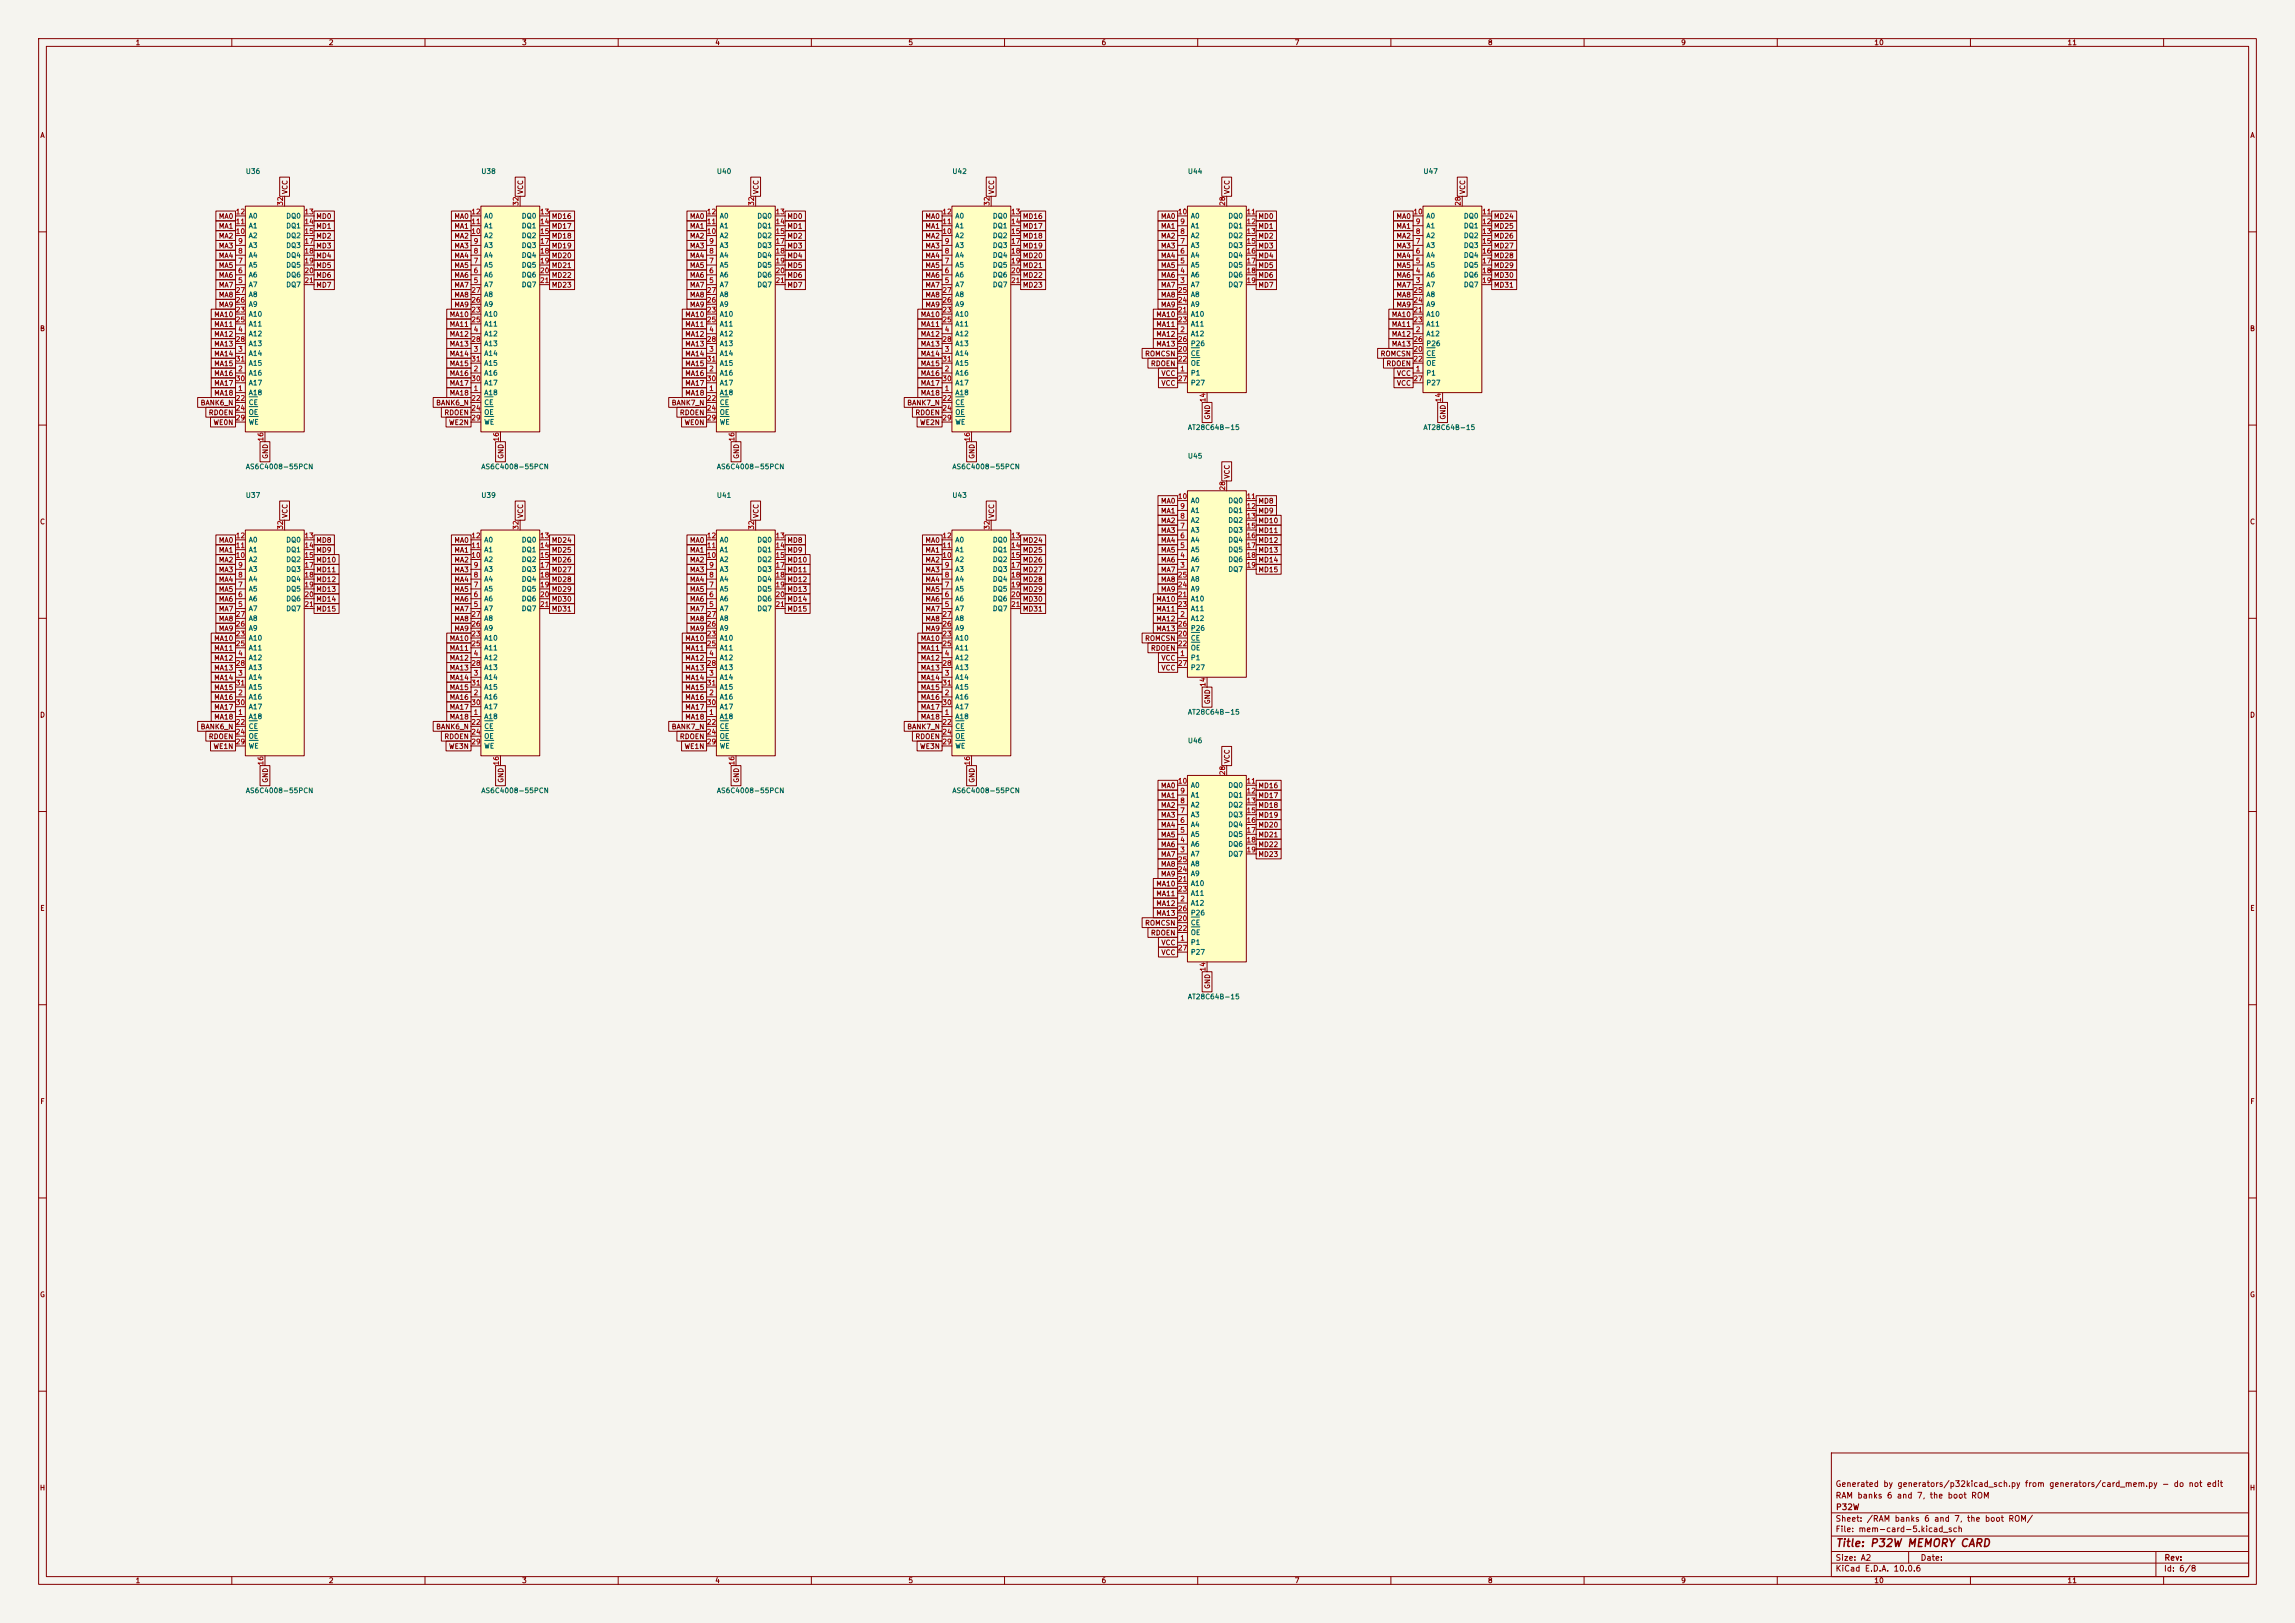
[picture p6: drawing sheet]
<svg xmlns="http://www.w3.org/2000/svg" width="594mm" height="420mm" viewBox="0 0 594 420" stroke-linecap="round" stroke-linejoin="round" font-family="sans-serif">
<defs><g id="words">
<text font-size="2" fill="#840000" x="475" y="400.8">Title: P32W MEMORY CARD</text>
<g font-size="1.5" fill="#840000">
<text x="475" y="388.1">RAM banks 6 and 7, the boot ROM</text>
<text x="475" y="385.1">Generated by generators/p32kicad_sch.py from generators/card_mem.py - do not edit</text>
<text x="475" y="394.1">Sheet: /RAM banks 6 and 7, the boot ROM/</text>
<text x="475.1" y="391.1">P32W</text>
<text x="475" y="396.8">File: mem-card-5.kicad_sch</text>
<text x="475" y="407">KiCad E.D.A. 10.0.6</text>
<text x="475" y="404.2">Size: A2</text>
<text x="497" y="404.2">Date:</text>
<text x="560" y="407">Id: 6/8</text>
<text x="560.1" y="404.2">Rev:</text>
</g>
<g font-size="1.3" fill="#840000">
<text x="35" y="12">1</text>
<text x="85" y="12">2</text>
<text x="135" y="12">3</text>
<text x="185" y="12">4</text>
<text x="235" y="12">5</text>
<text x="285" y="12">6</text>
<text x="335" y="12">7</text>
<text x="385" y="12">8</text>
<text x="435" y="12">9</text>
<text x="485" y="12">10</text>
<text x="535" y="12">11</text>
<text x="10.3" y="36">A</text>
<text x="582.3" y="36">A</text>
<text x="74.7" y="50.4" transform="rotate(-90 74.7 50.4)">VCC</text>
<text x="135.7" y="50.4" transform="rotate(-90 135.7 50.4)">VCC</text>
<text x="196.6" y="50.4" transform="rotate(-90 196.6 50.4)">VCC</text>
<text x="257.6" y="50.4" transform="rotate(-90 257.6 50.4)">VCC</text>
<text x="318.6" y="50.4" transform="rotate(-90 318.6 50.4)">VCC</text>
<text x="379.5" y="50.4" transform="rotate(-90 379.5 50.4)">VCC</text>
<text x="56.5" y="56.9">MA0</text>
<text x="56.5" y="59.5">MA1</text>
<text x="81.7" y="56.9">MD0</text>
<text x="81.7" y="59.5">MD1</text>
<text x="117.5" y="59.5">MA1</text>
<text x="117.5" y="56.9">MA0</text>
<text x="142.7" y="56.9">MD16</text>
<text x="142.7" y="59.5">MD17</text>
<text x="178.4" y="56.9">MA0</text>
<text x="178.4" y="59.5">MA1</text>
<text x="203.6" y="56.9">MD0</text>
<text x="203.6" y="59.5">MD1</text>
<text x="239.4" y="56.9">MA0</text>
<text x="239.4" y="59.5">MA1</text>
<text x="264.6" y="56.9">MD16</text>
<text x="264.6" y="59.5">MD17</text>
<text x="300.3" y="56.9">MA0</text>
<text x="300.3" y="59.5">MA1</text>
<text x="325.6" y="56.9">MD0</text>
<text x="325.6" y="59.5">MD1</text>
<text x="361.3" y="59.5">MA1</text>
<text x="361.3" y="56.9">MA0</text>
<text x="386.5" y="56.9">MD24</text>
<text x="386.5" y="59.5">MD25</text>
<text x="56.5" y="62">MA2</text>
<text x="56.5" y="64.6">MA3</text>
<text x="81.7" y="64.6">MD3</text>
<text x="81.7" y="62">MD2</text>
<text x="117.5" y="62">MA2</text>
<text x="117.5" y="64.6">MA3</text>
<text x="142.7" y="64.6">MD19</text>
<text x="142.7" y="62">MD18</text>
<text x="178.4" y="62">MA2</text>
<text x="178.4" y="64.6">MA3</text>
<text x="203.6" y="64.6">MD3</text>
<text x="203.6" y="62">MD2</text>
<text x="239.4" y="62">MA2</text>
<text x="239.4" y="64.6">MA3</text>
<text x="264.6" y="64.6">MD19</text>
<text x="264.6" y="62">MD18</text>
<text x="300.3" y="62">MA2</text>
<text x="300.3" y="64.6">MA3</text>
<text x="325.6" y="64.6">MD3</text>
<text x="325.6" y="62">MD2</text>
<text x="361.3" y="62">MA2</text>
<text x="361.3" y="64.6">MA3</text>
<text x="386.5" y="62">MD26</text>
<text x="386.5" y="64.6">MD27</text>
<text x="56.5" y="69.6">MA5</text>
<text x="56.5" y="67.1">MA4</text>
<text x="81.7" y="67.1">MD4</text>
<text x="81.7" y="69.6">MD5</text>
<text x="117.5" y="67.1">MA4</text>
<text x="117.5" y="69.6">MA5</text>
<text x="142.7" y="67.1">MD20</text>
<text x="142.7" y="69.6">MD21</text>
<text x="178.4" y="67.1">MA4</text>
<text x="178.4" y="69.6">MA5</text>
<text x="203.6" y="67.1">MD4</text>
<text x="203.6" y="69.6">MD5</text>
<text x="239.4" y="67.1">MA4</text>
<text x="239.4" y="69.6">MA5</text>
<text x="264.6" y="67.1">MD20</text>
<text x="264.6" y="69.6">MD21</text>
<text x="300.3" y="67.1">MA4</text>
<text x="300.3" y="69.6">MA5</text>
<text x="325.6" y="67.1">MD4</text>
<text x="325.6" y="69.6">MD5</text>
<text x="361.3" y="67.1">MA4</text>
<text x="361.3" y="69.6">MA5</text>
<text x="386.5" y="67.1">MD28</text>
<text x="386.5" y="69.6">MD29</text>
<text x="56.5" y="74.7">MA7</text>
<text x="56.5" y="72.2">MA6</text>
<text x="56.5" y="77.3">MA8</text>
<text x="81.7" y="72.2">MD6</text>
<text x="81.7" y="74.7">MD7</text>
<text x="117.5" y="72.2">MA6</text>
<text x="117.5" y="74.7">MA7</text>
<text x="117.5" y="77.3">MA8</text>
<text x="142.7" y="72.2">MD22</text>
<text x="142.7" y="74.7">MD23</text>
<text x="178.4" y="72.2">MA6</text>
<text x="178.4" y="74.7">MA7</text>
<text x="178.4" y="77.3">MA8</text>
<text x="203.6" y="72.2">MD6</text>
<text x="203.6" y="74.7">MD7</text>
<text x="239.4" y="72.2">MA6</text>
<text x="239.4" y="74.7">MA7</text>
<text x="239.4" y="77.3">MA8</text>
<text x="264.6" y="72.2">MD22</text>
<text x="264.6" y="74.7">MD23</text>
<text x="300.3" y="72.2">MA6</text>
<text x="300.3" y="74.7">MA7</text>
<text x="300.3" y="77.3">MA8</text>
<text x="325.6" y="72.2">MD6</text>
<text x="325.6" y="74.7">MD7</text>
<text x="361.3" y="72.2">MA6</text>
<text x="361.3" y="74.7">MA7</text>
<text x="361.3" y="77.3">MA8</text>
<text x="386.5" y="74.7">MD31</text>
<text x="386.5" y="72.2">MD30</text>
<text x="55.3" y="82.3">MA10</text>
<text x="56.5" y="79.8">MA9</text>
<text x="116.3" y="82.3">MA10</text>
<text x="117.5" y="79.8">MA9</text>
<text x="177.2" y="82.3">MA10</text>
<text x="178.4" y="79.8">MA9</text>
<text x="238.2" y="82.3">MA10</text>
<text x="239.4" y="79.8">MA9</text>
<text x="299.1" y="82.3">MA10</text>
<text x="300.3" y="79.8">MA9</text>
<text x="360.1" y="82.3">MA10</text>
<text x="361.3" y="79.8">MA9</text>
<text x="10.2" y="86">B</text>
<text x="55.3" y="87.4">MA12</text>
<text x="55.3" y="84.9">MA11</text>
<text x="55.3" y="90">MA13</text>
<text x="116.3" y="84.9">MA11</text>
<text x="116.3" y="87.4">MA12</text>
<text x="116.3" y="90">MA13</text>
<text x="177.2" y="84.9">MA11</text>
<text x="177.2" y="87.4">MA12</text>
<text x="177.2" y="90">MA13</text>
<text x="238.2" y="84.9">MA11</text>
<text x="238.2" y="87.4">MA12</text>
<text x="238.2" y="90">MA13</text>
<text x="299.1" y="84.9">MA11</text>
<text x="299.1" y="87.4">MA12</text>
<text x="299.1" y="90">MA13</text>
<text x="360.1" y="84.9">MA11</text>
<text x="360.1" y="87.4">MA12</text>
<text x="360.1" y="90">MA13</text>
<text x="582.2" y="86">B</text>
<text x="55.3" y="92.5">MA14</text>
<text x="55.3" y="95">MA15</text>
<text x="116.3" y="92.5">MA14</text>
<text x="116.3" y="95">MA15</text>
<text x="177.2" y="92.5">MA14</text>
<text x="177.2" y="95">MA15</text>
<text x="238.2" y="92.5">MA14</text>
<text x="238.2" y="95">MA15</text>
<text x="296.2" y="92.5">ROMCSN</text>
<text x="297.7" y="95">RDOEN</text>
<text x="357.2" y="92.5">ROMCSN</text>
<text x="358.7" y="95">RDOEN</text>
<text x="55.3" y="97.6">MA16</text>
<text x="55.3" y="100.1">MA17</text>
<text x="116.3" y="97.6">MA16</text>
<text x="116.3" y="100.1">MA17</text>
<text x="177.2" y="97.6">MA16</text>
<text x="177.2" y="100.1">MA17</text>
<text x="238.2" y="97.6">MA16</text>
<text x="238.2" y="100.1">MA17</text>
<text x="300.5" y="97.6">VCC</text>
<text x="300.5" y="100.1">VCC</text>
<text x="361.4" y="97.6">VCC</text>
<text x="361.4" y="100.1">VCC</text>
<text x="51.8" y="105.2">BANK6_N</text>
<text x="53.9" y="107.7">RDOEN</text>
<text x="55.3" y="102.7">MA18</text>
<text x="112.7" y="105.2">BANK6_N</text>
<text x="114.9" y="107.7">RDOEN</text>
<text x="116.3" y="102.7">MA18</text>
<text x="173.7" y="105.2">BANK7_N</text>
<text x="175.8" y="107.7">RDOEN</text>
<text x="177.2" y="102.7">MA18</text>
<text x="234.7" y="105.2">BANK7_N</text>
<text x="236.8" y="107.7">RDOEN</text>
<text x="238.2" y="102.7">MA18</text>
<text x="55.1" y="110.3">WE0N</text>
<text x="116.1" y="110.3">WE2N</text>
<text x="177" y="110.3">WE0N</text>
<text x="238" y="110.3">WE2N</text>
<text x="313.5" y="108.7" transform="rotate(-90 313.5 108.7)">GND</text>
<text x="374.4" y="108.7" transform="rotate(-90 374.4 108.7)">GND</text>
<text x="69.6" y="118.9" transform="rotate(-90 69.6 118.9)">GND</text>
<text x="130.6" y="118.9" transform="rotate(-90 130.6 118.9)">GND</text>
<text x="191.6" y="118.9" transform="rotate(-90 191.6 118.9)">GND</text>
<text x="252.5" y="118.9" transform="rotate(-90 252.5 118.9)">GND</text>
<text x="318.6" y="124" transform="rotate(-90 318.6 124)">VCC</text>
<text x="300.3" y="130.6">MA0</text>
<text x="325.6" y="130.6">MD8</text>
<text x="10.2" y="136">C</text>
<text x="74.7" y="134.2" transform="rotate(-90 74.7 134.2)">VCC</text>
<text x="135.7" y="134.2" transform="rotate(-90 135.7 134.2)">VCC</text>
<text x="196.6" y="134.2" transform="rotate(-90 196.6 134.2)">VCC</text>
<text x="257.6" y="134.2" transform="rotate(-90 257.6 134.2)">VCC</text>
<text x="300.3" y="133.1">MA1</text>
<text x="300.3" y="135.7">MA2</text>
<text x="325.6" y="133.1">MD9</text>
<text x="325.6" y="135.7">MD10</text>
<text x="582.2" y="136">C</text>
<text x="56.5" y="140.8">MA0</text>
<text x="56.5" y="143.3">MA1</text>
<text x="81.7" y="140.8">MD8</text>
<text x="81.7" y="143.3">MD9</text>
<text x="117.5" y="140.8">MA0</text>
<text x="117.5" y="143.3">MA1</text>
<text x="142.7" y="140.8">MD24</text>
<text x="142.7" y="143.3">MD25</text>
<text x="178.4" y="143.3">MA1</text>
<text x="178.4" y="140.8">MA0</text>
<text x="203.6" y="140.8">MD8</text>
<text x="203.6" y="143.3">MD9</text>
<text x="239.4" y="140.8">MA0</text>
<text x="239.4" y="143.3">MA1</text>
<text x="264.6" y="140.8">MD24</text>
<text x="264.6" y="143.3">MD25</text>
<text x="300.3" y="140.8">MA4</text>
<text x="300.3" y="143.3">MA5</text>
<text x="300.3" y="138.2">MA3</text>
<text x="325.6" y="138.2">MD11</text>
<text x="325.6" y="140.8">MD12</text>
<text x="325.6" y="143.3">MD13</text>
<text x="56.5" y="145.8">MA2</text>
<text x="56.5" y="148.4">MA3</text>
<text x="81.7" y="145.8">MD10</text>
<text x="81.7" y="148.4">MD11</text>
<text x="117.5" y="145.8">MA2</text>
<text x="117.5" y="148.4">MA3</text>
<text x="142.7" y="148.4">MD27</text>
<text x="142.7" y="145.8">MD26</text>
<text x="178.4" y="145.8">MA2</text>
<text x="178.4" y="148.4">MA3</text>
<text x="203.6" y="145.8">MD10</text>
<text x="203.6" y="148.4">MD11</text>
<text x="239.4" y="145.8">MA2</text>
<text x="239.4" y="148.4">MA3</text>
<text x="264.6" y="148.4">MD27</text>
<text x="264.6" y="145.8">MD26</text>
<text x="300.3" y="145.8">MA6</text>
<text x="300.3" y="148.4">MA7</text>
<text x="325.6" y="145.8">MD14</text>
<text x="325.6" y="148.4">MD15</text>
<text x="56.5" y="153.5">MA5</text>
<text x="56.5" y="156">MA6</text>
<text x="56.5" y="150.9">MA4</text>
<text x="81.7" y="150.9">MD12</text>
<text x="81.7" y="153.5">MD13</text>
<text x="81.7" y="156">MD14</text>
<text x="117.5" y="150.9">MA4</text>
<text x="117.5" y="153.5">MA5</text>
<text x="117.5" y="156">MA6</text>
<text x="142.7" y="150.9">MD28</text>
<text x="142.7" y="153.5">MD29</text>
<text x="142.7" y="156">MD30</text>
<text x="178.4" y="156">MA6</text>
<text x="178.4" y="150.9">MA4</text>
<text x="178.4" y="153.5">MA5</text>
<text x="203.6" y="150.9">MD12</text>
<text x="203.6" y="153.5">MD13</text>
<text x="203.6" y="156">MD14</text>
<text x="239.4" y="150.9">MA4</text>
<text x="239.4" y="153.5">MA5</text>
<text x="239.4" y="156">MA6</text>
<text x="264.6" y="150.9">MD28</text>
<text x="264.6" y="153.5">MD29</text>
<text x="264.6" y="156">MD30</text>
<text x="299.1" y="156">MA10</text>
<text x="300.3" y="150.9">MA8</text>
<text x="300.3" y="153.5">MA9</text>
<text x="56.5" y="158.5">MA7</text>
<text x="56.5" y="161.1">MA8</text>
<text x="81.7" y="158.5">MD15</text>
<text x="117.5" y="161.1">MA8</text>
<text x="117.5" y="158.5">MA7</text>
<text x="142.7" y="158.5">MD31</text>
<text x="178.4" y="158.5">MA7</text>
<text x="178.4" y="161.1">MA8</text>
<text x="203.6" y="158.5">MD15</text>
<text x="239.4" y="158.5">MA7</text>
<text x="239.4" y="161.1">MA8</text>
<text x="264.6" y="158.5">MD31</text>
<text x="299.1" y="158.5">MA11</text>
<text x="299.1" y="161.1">MA12</text>
<text x="55.3" y="166.2">MA10</text>
<text x="56.5" y="163.6">MA9</text>
<text x="116.3" y="166.2">MA10</text>
<text x="117.5" y="163.6">MA9</text>
<text x="177.2" y="166.2">MA10</text>
<text x="178.4" y="163.6">MA9</text>
<text x="238.2" y="166.2">MA10</text>
<text x="239.4" y="163.6">MA9</text>
<text x="296.2" y="166.2">ROMCSN</text>
<text x="299.1" y="163.6">MA13</text>
<text x="55.3" y="168.7">MA11</text>
<text x="55.3" y="171.2">MA12</text>
<text x="55.3" y="173.8">MA13</text>
<text x="116.3" y="168.7">MA11</text>
<text x="116.3" y="171.2">MA12</text>
<text x="116.3" y="173.8">MA13</text>
<text x="177.2" y="168.7">MA11</text>
<text x="177.2" y="171.2">MA12</text>
<text x="177.2" y="173.8">MA13</text>
<text x="238.2" y="168.7">MA11</text>
<text x="238.2" y="171.2">MA12</text>
<text x="238.2" y="173.8">MA13</text>
<text x="297.7" y="168.7">RDOEN</text>
<text x="300.5" y="171.2">VCC</text>
<text x="300.5" y="173.8">VCC</text>
<text x="55.3" y="176.3">MA14</text>
<text x="55.3" y="178.9">MA15</text>
<text x="116.3" y="178.9">MA15</text>
<text x="116.3" y="176.3">MA14</text>
<text x="177.2" y="176.3">MA14</text>
<text x="177.2" y="178.9">MA15</text>
<text x="238.2" y="178.9">MA15</text>
<text x="238.2" y="176.3">MA14</text>
<text x="10.2" y="186">D</text>
<text x="55.3" y="181.4">MA16</text>
<text x="55.3" y="183.9">MA17</text>
<text x="116.3" y="181.4">MA16</text>
<text x="116.3" y="183.9">MA17</text>
<text x="177.2" y="181.4">MA16</text>
<text x="177.2" y="183.9">MA17</text>
<text x="238.2" y="181.4">MA16</text>
<text x="238.2" y="183.9">MA17</text>
<text x="313.5" y="182.4" transform="rotate(-90 313.5 182.4)">GND</text>
<text x="582.2" y="186">D</text>
<text x="51.8" y="189">BANK6_N</text>
<text x="53.9" y="191.6">RDOEN</text>
<text x="55.3" y="186.5">MA18</text>
<text x="112.7" y="189">BANK6_N</text>
<text x="114.9" y="191.6">RDOEN</text>
<text x="116.3" y="186.5">MA18</text>
<text x="173.7" y="189">BANK7_N</text>
<text x="175.8" y="191.6">RDOEN</text>
<text x="177.2" y="186.5">MA18</text>
<text x="234.7" y="189">BANK7_N</text>
<text x="236.8" y="191.6">RDOEN</text>
<text x="238.2" y="186.5">MA18</text>
<text x="55.1" y="194.1">WE1N</text>
<text x="116.1" y="194.1">WE3N</text>
<text x="177" y="194.1">WE1N</text>
<text x="238" y="194.1">WE3N</text>
<text x="318.6" y="197.7" transform="rotate(-90 318.6 197.7)">VCC</text>
<text x="69.6" y="202.7" transform="rotate(-90 69.6 202.7)">GND</text>
<text x="130.6" y="202.7" transform="rotate(-90 130.6 202.7)">GND</text>
<text x="191.6" y="202.7" transform="rotate(-90 191.6 202.7)">GND</text>
<text x="252.5" y="202.7" transform="rotate(-90 252.5 202.7)">GND</text>
<text x="300.3" y="204.3">MA0</text>
<text x="300.3" y="206.8">MA1</text>
<text x="300.3" y="209.3">MA2</text>
<text x="325.6" y="204.3">MD16</text>
<text x="325.6" y="206.8">MD17</text>
<text x="325.6" y="209.3">MD18</text>
<text x="300.3" y="214.4">MA4</text>
<text x="300.3" y="211.9">MA3</text>
<text x="325.6" y="211.9">MD19</text>
<text x="325.6" y="214.4">MD20</text>
<text x="300.3" y="217">MA5</text>
<text x="300.3" y="219.5">MA6</text>
<text x="325.6" y="217">MD21</text>
<text x="325.6" y="219.5">MD22</text>
<text x="300.3" y="227.1">MA9</text>
<text x="300.3" y="222">MA7</text>
<text x="300.3" y="224.6">MA8</text>
<text x="325.6" y="222">MD23</text>
<text x="299.1" y="229.7">MA10</text>
<text x="299.1" y="232.2">MA11</text>
<text x="10.3" y="236">E</text>
<text x="296.2" y="239.8">ROMCSN</text>
<text x="299.1" y="234.7">MA12</text>
<text x="299.1" y="237.3">MA13</text>
<text x="582.3" y="236">E</text>
<text x="297.7" y="242.4">RDOEN</text>
<text x="300.5" y="244.9">VCC</text>
<text x="300.5" y="247.4">VCC</text>
<text x="313.5" y="256" transform="rotate(-90 313.5 256)">GND</text>
<text x="10.3" y="286">F</text>
<text x="582.3" y="286">F</text>
<text x="10.2" y="336">G</text>
<text x="582.2" y="336">G</text>
<text x="10.2" y="386">H</text>
<text x="582.2" y="386">H</text>
<text x="35" y="410">1</text>
<text x="85" y="410">2</text>
<text x="135" y="410">3</text>
<text x="185" y="410">4</text>
<text x="235" y="410">5</text>
<text x="285" y="410">6</text>
<text x="335" y="410">7</text>
<text x="385" y="410">8</text>
<text x="435" y="410">9</text>
<text x="485" y="410">10</text>
<text x="535" y="410">11</text>
</g>
<g font-size="1.3" fill="#006464">
<text x="63.5" y="45.3">U36</text>
<text x="124.4" y="45.3">U38</text>
<text x="185.4" y="45.3">U40</text>
<text x="246.4" y="45.3">U42</text>
<text x="307.3" y="45.3">U44</text>
<text x="368.3" y="45.3">U47</text>
<text x="64.2" y="59.4">A1</text>
<text x="64.2" y="56.8">A0</text>
<text x="73.9" y="56.8">DQ0</text>
<text x="73.9" y="59.4">DQ1</text>
<text x="125.2" y="59.4">A1</text>
<text x="125.2" y="56.8">A0</text>
<text x="134.9" y="56.8">DQ0</text>
<text x="134.9" y="59.4">DQ1</text>
<text x="186.2" y="59.4">A1</text>
<text x="186.2" y="56.8">A0</text>
<text x="195.9" y="56.8">DQ0</text>
<text x="195.9" y="59.4">DQ1</text>
<text x="247.1" y="59.4">A1</text>
<text x="247.1" y="56.8">A0</text>
<text x="256.8" y="56.8">DQ0</text>
<text x="256.8" y="59.4">DQ1</text>
<text x="308.1" y="59.4">A1</text>
<text x="308.1" y="56.8">A0</text>
<text x="317.8" y="56.8">DQ0</text>
<text x="317.8" y="59.4">DQ1</text>
<text x="369" y="59.4">A1</text>
<text x="369" y="56.8">A0</text>
<text x="378.7" y="56.8">DQ0</text>
<text x="378.7" y="59.4">DQ1</text>
<text x="64.2" y="64.5">A3</text>
<text x="64.2" y="61.9">A2</text>
<text x="73.9" y="61.9">DQ2</text>
<text x="73.9" y="64.5">DQ3</text>
<text x="125.2" y="64.5">A3</text>
<text x="125.2" y="61.9">A2</text>
<text x="134.9" y="61.9">DQ2</text>
<text x="134.9" y="64.5">DQ3</text>
<text x="186.2" y="64.5">A3</text>
<text x="186.2" y="61.9">A2</text>
<text x="195.9" y="61.9">DQ2</text>
<text x="195.9" y="64.5">DQ3</text>
<text x="247.1" y="64.5">A3</text>
<text x="247.1" y="61.9">A2</text>
<text x="256.8" y="61.9">DQ2</text>
<text x="256.8" y="64.5">DQ3</text>
<text x="308.1" y="64.5">A3</text>
<text x="308.1" y="61.9">A2</text>
<text x="317.8" y="61.9">DQ2</text>
<text x="317.8" y="64.5">DQ3</text>
<text x="369" y="64.5">A3</text>
<text x="369" y="61.9">A2</text>
<text x="378.7" y="61.9">DQ2</text>
<text x="378.7" y="64.5">DQ3</text>
<text x="64.2" y="69.5">A5</text>
<text x="64.2" y="67">A4</text>
<text x="73.9" y="67">DQ4</text>
<text x="73.9" y="69.5">DQ5</text>
<text x="125.2" y="69.5">A5</text>
<text x="125.2" y="67">A4</text>
<text x="134.9" y="67">DQ4</text>
<text x="134.9" y="69.5">DQ5</text>
<text x="186.2" y="69.5">A5</text>
<text x="186.2" y="67">A4</text>
<text x="195.9" y="67">DQ4</text>
<text x="195.9" y="69.5">DQ5</text>
<text x="247.1" y="69.5">A5</text>
<text x="247.1" y="67">A4</text>
<text x="256.8" y="67">DQ4</text>
<text x="256.8" y="69.5">DQ5</text>
<text x="308.1" y="69.5">A5</text>
<text x="308.1" y="67">A4</text>
<text x="317.8" y="67">DQ4</text>
<text x="317.8" y="69.5">DQ5</text>
<text x="369" y="69.5">A5</text>
<text x="369" y="67">A4</text>
<text x="378.7" y="67">DQ4</text>
<text x="378.7" y="69.5">DQ5</text>
<text x="64.2" y="74.6">A7</text>
<text x="64.2" y="72.1">A6</text>
<text x="64.2" y="77.2">A8</text>
<text x="73.9" y="72.1">DQ6</text>
<text x="73.9" y="74.6">DQ7</text>
<text x="125.2" y="74.6">A7</text>
<text x="125.2" y="72.1">A6</text>
<text x="125.2" y="77.2">A8</text>
<text x="134.9" y="72.1">DQ6</text>
<text x="134.9" y="74.6">DQ7</text>
<text x="186.2" y="74.6">A7</text>
<text x="186.2" y="72.1">A6</text>
<text x="186.2" y="77.2">A8</text>
<text x="195.9" y="72.1">DQ6</text>
<text x="195.9" y="74.6">DQ7</text>
<text x="247.1" y="74.6">A7</text>
<text x="247.1" y="72.1">A6</text>
<text x="247.1" y="77.2">A8</text>
<text x="256.8" y="72.1">DQ6</text>
<text x="256.8" y="74.6">DQ7</text>
<text x="308.1" y="74.6">A7</text>
<text x="308.1" y="72.1">A6</text>
<text x="308.1" y="77.2">A8</text>
<text x="317.8" y="72.1">DQ6</text>
<text x="317.8" y="74.6">DQ7</text>
<text x="369" y="74.6">A7</text>
<text x="369" y="72.1">A6</text>
<text x="369" y="77.2">A8</text>
<text x="378.7" y="72.1">DQ6</text>
<text x="378.7" y="74.6">DQ7</text>
<text x="64.2" y="82.2">A10</text>
<text x="64.2" y="79.7">A9</text>
<text x="125.2" y="82.2">A10</text>
<text x="125.2" y="79.7">A9</text>
<text x="186.2" y="82.2">A10</text>
<text x="186.2" y="79.7">A9</text>
<text x="247.1" y="82.2">A10</text>
<text x="247.1" y="79.7">A9</text>
<text x="308.1" y="82.2">A10</text>
<text x="308.1" y="79.7">A9</text>
<text x="369" y="82.2">A10</text>
<text x="369" y="79.7">A9</text>
<text x="64.2" y="87.3">A12</text>
<text x="64.2" y="84.8">A11</text>
<text x="64.2" y="89.9">A13</text>
<text x="125.2" y="87.3">A12</text>
<text x="125.2" y="84.8">A11</text>
<text x="125.2" y="89.9">A13</text>
<text x="186.2" y="87.3">A12</text>
<text x="186.2" y="84.8">A11</text>
<text x="186.2" y="89.9">A13</text>
<text x="247.1" y="87.3">A12</text>
<text x="247.1" y="84.8">A11</text>
<text x="247.1" y="89.9">A13</text>
<text x="308.1" y="87.3">A12</text>
<text x="308.1" y="84.8">A11</text>
<text x="308.1" y="89.9">P26</text>
<text x="369" y="87.3">A12</text>
<text x="369" y="84.8">A11</text>
<text x="369" y="89.9">P26</text>
<text x="64.2" y="92.4">A14</text>
<text x="64.2" y="94.9">A15</text>
<text x="125.2" y="92.4">A14</text>
<text x="125.2" y="94.9">A15</text>
<text x="186.2" y="92.4">A14</text>
<text x="186.2" y="94.9">A15</text>
<text x="247.1" y="92.4">A14</text>
<text x="247.1" y="94.9">A15</text>
<text x="308.1" y="92.4">CE</text>
<text x="308.1" y="94.9">OE</text>
<text x="369" y="92.4">CE</text>
<text x="369" y="94.9">OE</text>
<text x="64.2" y="97.5">A16</text>
<text x="64.2" y="100">A17</text>
<text x="125.2" y="97.5">A16</text>
<text x="125.2" y="100">A17</text>
<text x="186.2" y="97.5">A16</text>
<text x="186.2" y="100">A17</text>
<text x="247.1" y="97.5">A16</text>
<text x="247.1" y="100">A17</text>
<text x="308.1" y="97.5">P1</text>
<text x="308.1" y="100">P27</text>
<text x="369" y="97.5">P1</text>
<text x="369" y="100">P27</text>
<text x="64.2" y="102.6">A18</text>
<text x="64.2" y="105.1">CE</text>
<text x="64.2" y="107.6">OE</text>
<text x="125.2" y="102.6">A18</text>
<text x="125.2" y="105.1">CE</text>
<text x="125.2" y="107.6">OE</text>
<text x="186.2" y="102.6">A18</text>
<text x="186.2" y="105.1">CE</text>
<text x="186.2" y="107.6">OE</text>
<text x="247.1" y="102.6">A18</text>
<text x="247.1" y="105.1">CE</text>
<text x="247.1" y="107.6">OE</text>
<text x="64.2" y="110.2">WE</text>
<text x="125.2" y="110.2">WE</text>
<text x="186.2" y="110.2">WE</text>
<text x="247.1" y="110.2">WE</text>
<text x="307.3" y="111.6">AT28C64B-15</text>
<text x="368.3" y="111.6">AT28C64B-15</text>
<text x="307.3" y="119">U45</text>
<text x="63.5" y="121.7">AS6C4008-55PCN</text>
<text x="124.4" y="121.7">AS6C4008-55PCN</text>
<text x="185.4" y="121.7">AS6C4008-55PCN</text>
<text x="246.4" y="121.7">AS6C4008-55PCN</text>
<text x="63.5" y="129.1">U37</text>
<text x="124.4" y="129.1">U39</text>
<text x="185.4" y="129.1">U41</text>
<text x="246.4" y="129.1">U43</text>
<text x="308.1" y="130.5">A0</text>
<text x="317.8" y="130.5">DQ0</text>
<text x="308.1" y="135.6">A2</text>
<text x="308.1" y="133">A1</text>
<text x="317.8" y="133">DQ1</text>
<text x="317.8" y="135.6">DQ2</text>
<text x="64.2" y="143.2">A1</text>
<text x="64.2" y="140.7">A0</text>
<text x="73.9" y="140.7">DQ0</text>
<text x="73.9" y="143.2">DQ1</text>
<text x="125.2" y="143.2">A1</text>
<text x="125.2" y="140.7">A0</text>
<text x="134.9" y="140.7">DQ0</text>
<text x="134.9" y="143.2">DQ1</text>
<text x="186.2" y="143.2">A1</text>
<text x="186.2" y="140.7">A0</text>
<text x="195.9" y="140.7">DQ0</text>
<text x="195.9" y="143.2">DQ1</text>
<text x="247.1" y="143.2">A1</text>
<text x="247.1" y="140.7">A0</text>
<text x="256.8" y="140.7">DQ0</text>
<text x="256.8" y="143.2">DQ1</text>
<text x="308.1" y="143.2">A5</text>
<text x="308.1" y="140.7">A4</text>
<text x="308.1" y="138.1">A3</text>
<text x="317.8" y="138.1">DQ3</text>
<text x="317.8" y="140.7">DQ4</text>
<text x="317.8" y="143.2">DQ5</text>
<text x="64.2" y="148.3">A3</text>
<text x="64.2" y="145.7">A2</text>
<text x="73.9" y="145.7">DQ2</text>
<text x="73.9" y="148.3">DQ3</text>
<text x="125.2" y="148.3">A3</text>
<text x="125.2" y="145.7">A2</text>
<text x="134.9" y="145.7">DQ2</text>
<text x="134.9" y="148.3">DQ3</text>
<text x="186.2" y="148.3">A3</text>
<text x="186.2" y="145.7">A2</text>
<text x="195.9" y="145.7">DQ2</text>
<text x="195.9" y="148.3">DQ3</text>
<text x="247.1" y="148.3">A3</text>
<text x="247.1" y="145.7">A2</text>
<text x="256.8" y="145.7">DQ2</text>
<text x="256.8" y="148.3">DQ3</text>
<text x="308.1" y="148.3">A7</text>
<text x="308.1" y="145.7">A6</text>
<text x="317.8" y="145.7">DQ6</text>
<text x="317.8" y="148.3">DQ7</text>
<text x="64.2" y="155.9">A6</text>
<text x="64.2" y="153.4">A5</text>
<text x="64.2" y="150.8">A4</text>
<text x="73.9" y="150.8">DQ4</text>
<text x="73.9" y="153.4">DQ5</text>
<text x="73.9" y="155.9">DQ6</text>
<text x="125.2" y="155.9">A6</text>
<text x="125.2" y="153.4">A5</text>
<text x="125.2" y="150.8">A4</text>
<text x="134.9" y="150.8">DQ4</text>
<text x="134.9" y="153.4">DQ5</text>
<text x="134.9" y="155.9">DQ6</text>
<text x="186.2" y="155.9">A6</text>
<text x="186.2" y="153.4">A5</text>
<text x="186.2" y="150.8">A4</text>
<text x="195.9" y="150.8">DQ4</text>
<text x="195.9" y="153.4">DQ5</text>
<text x="195.9" y="155.9">DQ6</text>
<text x="247.1" y="155.9">A6</text>
<text x="247.1" y="153.4">A5</text>
<text x="247.1" y="150.8">A4</text>
<text x="256.8" y="150.8">DQ4</text>
<text x="256.8" y="153.4">DQ5</text>
<text x="256.8" y="155.9">DQ6</text>
<text x="308.1" y="155.9">A10</text>
<text x="308.1" y="153.4">A9</text>
<text x="308.1" y="150.8">A8</text>
<text x="64.2" y="158.4">A7</text>
<text x="64.2" y="161">A8</text>
<text x="73.9" y="158.4">DQ7</text>
<text x="125.2" y="158.4">A7</text>
<text x="125.2" y="161">A8</text>
<text x="134.9" y="158.4">DQ7</text>
<text x="186.2" y="158.4">A7</text>
<text x="186.2" y="161">A8</text>
<text x="195.9" y="158.4">DQ7</text>
<text x="247.1" y="158.4">A7</text>
<text x="247.1" y="161">A8</text>
<text x="256.8" y="158.4">DQ7</text>
<text x="308.1" y="161">A12</text>
<text x="308.1" y="158.4">A11</text>
<text x="64.2" y="166.1">A10</text>
<text x="64.2" y="163.5">A9</text>
<text x="125.2" y="166.1">A10</text>
<text x="125.2" y="163.5">A9</text>
<text x="186.2" y="166.1">A10</text>
<text x="186.2" y="163.5">A9</text>
<text x="247.1" y="166.1">A10</text>
<text x="247.1" y="163.5">A9</text>
<text x="308.1" y="166.1">CE</text>
<text x="308.1" y="163.5">P26</text>
<text x="64.2" y="171.1">A12</text>
<text x="64.2" y="168.6">A11</text>
<text x="64.2" y="173.7">A13</text>
<text x="125.2" y="171.1">A12</text>
<text x="125.2" y="168.6">A11</text>
<text x="125.2" y="173.7">A13</text>
<text x="186.2" y="171.1">A12</text>
<text x="186.2" y="168.6">A11</text>
<text x="186.2" y="173.7">A13</text>
<text x="247.1" y="171.1">A12</text>
<text x="247.1" y="168.6">A11</text>
<text x="247.1" y="173.7">A13</text>
<text x="308.1" y="171.1">P1</text>
<text x="308.1" y="168.6">OE</text>
<text x="308.1" y="173.7">P27</text>
<text x="64.2" y="176.2">A14</text>
<text x="64.2" y="178.8">A15</text>
<text x="125.2" y="176.2">A14</text>
<text x="125.2" y="178.8">A15</text>
<text x="186.2" y="176.2">A14</text>
<text x="186.2" y="178.8">A15</text>
<text x="247.1" y="176.2">A14</text>
<text x="247.1" y="178.8">A15</text>
<text x="64.2" y="181.3">A16</text>
<text x="64.2" y="183.8">A17</text>
<text x="125.2" y="181.3">A16</text>
<text x="125.2" y="183.8">A17</text>
<text x="186.2" y="181.3">A16</text>
<text x="186.2" y="183.8">A17</text>
<text x="247.1" y="181.3">A16</text>
<text x="247.1" y="183.8">A17</text>
<text x="307.3" y="185.2">AT28C64B-15</text>
<text x="64.2" y="186.4">A18</text>
<text x="64.2" y="188.9">CE</text>
<text x="64.2" y="191.5">OE</text>
<text x="125.2" y="186.4">A18</text>
<text x="125.2" y="188.9">CE</text>
<text x="125.2" y="191.5">OE</text>
<text x="186.2" y="186.4">A18</text>
<text x="186.2" y="188.9">CE</text>
<text x="186.2" y="191.5">OE</text>
<text x="247.1" y="186.4">A18</text>
<text x="247.1" y="188.9">CE</text>
<text x="247.1" y="191.5">OE</text>
<text x="64.2" y="194">WE</text>
<text x="125.2" y="194">WE</text>
<text x="186.2" y="194">WE</text>
<text x="247.1" y="194">WE</text>
<text x="307.3" y="192.6">U46</text>
<text x="63.5" y="205.5">AS6C4008-55PCN</text>
<text x="124.4" y="205.5">AS6C4008-55PCN</text>
<text x="185.4" y="205.5">AS6C4008-55PCN</text>
<text x="246.4" y="205.5">AS6C4008-55PCN</text>
<text x="308.1" y="209.2">A2</text>
<text x="308.1" y="206.7">A1</text>
<text x="308.1" y="204.2">A0</text>
<text x="317.8" y="204.2">DQ0</text>
<text x="317.8" y="206.7">DQ1</text>
<text x="317.8" y="209.2">DQ2</text>
<text x="308.1" y="214.3">A4</text>
<text x="308.1" y="211.8">A3</text>
<text x="317.8" y="211.8">DQ3</text>
<text x="317.8" y="214.3">DQ4</text>
<text x="308.1" y="221.9">A7</text>
<text x="308.1" y="219.4">A6</text>
<text x="308.1" y="216.9">A5</text>
<text x="317.8" y="216.9">DQ5</text>
<text x="317.8" y="219.4">DQ6</text>
<text x="317.8" y="221.9">DQ7</text>
<text x="308.1" y="227">A9</text>
<text x="308.1" y="224.5">A8</text>
<text x="308.1" y="229.6">A10</text>
<text x="308.1" y="232.1">A11</text>
<text x="308.1" y="234.6">A12</text>
<text x="308.1" y="239.7">CE</text>
<text x="308.1" y="237.2">P26</text>
<text x="308.1" y="244.8">P1</text>
<text x="308.1" y="242.3">OE</text>
<text x="308.1" y="247.3">P27</text>
<text x="307.3" y="258.9">AT28C64B-15</text>
</g>
<g font-size="1.3" fill="#a90000">
<text x="73.5" y="53.4" transform="rotate(-90 73.5 53.4)">32</text>
<text x="134.5" y="53.4" transform="rotate(-90 134.5 53.4)">32</text>
<text x="195.4" y="53.4" transform="rotate(-90 195.4 53.4)">32</text>
<text x="256.4" y="53.4" transform="rotate(-90 256.4 53.4)">32</text>
<text x="317.4" y="53.4" transform="rotate(-90 317.4 53.4)">28</text>
<text x="378.3" y="53.4" transform="rotate(-90 378.3 53.4)">28</text>
<text x="60.9" y="58.3">11</text>
<text x="60.9" y="55.7">12</text>
<text x="78.7" y="55.7">13</text>
<text x="78.7" y="58.3">14</text>
<text x="121.9" y="58.3">11</text>
<text x="121.9" y="55.7">12</text>
<text x="139.6" y="55.7">13</text>
<text x="139.6" y="58.3">14</text>
<text x="182.8" y="58.3">11</text>
<text x="182.8" y="55.7">12</text>
<text x="200.6" y="55.7">13</text>
<text x="200.6" y="58.3">14</text>
<text x="243.8" y="58.3">11</text>
<text x="243.8" y="55.7">12</text>
<text x="261.6" y="55.7">13</text>
<text x="261.6" y="58.3">14</text>
<text x="304.7" y="55.7">10</text>
<text x="305.3" y="58.3">9</text>
<text x="322.5" y="55.7">11</text>
<text x="322.5" y="58.3">12</text>
<text x="365.7" y="55.7">10</text>
<text x="366.3" y="58.3">9</text>
<text x="383.5" y="55.7">11</text>
<text x="383.5" y="58.3">12</text>
<text x="60.9" y="60.8">10</text>
<text x="61.5" y="65.9">8</text>
<text x="61.5" y="63.4">9</text>
<text x="78.7" y="60.8">15</text>
<text x="78.7" y="63.4">17</text>
<text x="78.7" y="65.9">18</text>
<text x="121.9" y="60.8">10</text>
<text x="122.5" y="65.9">8</text>
<text x="122.5" y="63.4">9</text>
<text x="139.6" y="60.8">15</text>
<text x="139.6" y="63.4">17</text>
<text x="139.6" y="65.9">18</text>
<text x="182.8" y="60.8">10</text>
<text x="183.4" y="65.9">8</text>
<text x="183.4" y="63.4">9</text>
<text x="200.6" y="60.8">15</text>
<text x="200.6" y="63.4">17</text>
<text x="200.6" y="65.9">18</text>
<text x="243.8" y="60.8">10</text>
<text x="244.4" y="65.9">8</text>
<text x="244.4" y="63.4">9</text>
<text x="261.6" y="60.8">15</text>
<text x="261.6" y="63.4">17</text>
<text x="261.6" y="65.9">18</text>
<text x="305.3" y="65.9">6</text>
<text x="305.3" y="63.4">7</text>
<text x="305.3" y="60.8">8</text>
<text x="322.5" y="60.8">13</text>
<text x="322.5" y="63.4">15</text>
<text x="322.5" y="65.9">16</text>
<text x="366.3" y="65.9">6</text>
<text x="366.3" y="63.4">7</text>
<text x="366.3" y="60.8">8</text>
<text x="383.5" y="60.8">13</text>
<text x="383.5" y="63.4">15</text>
<text x="383.5" y="65.9">16</text>
<text x="61.5" y="71">6</text>
<text x="61.5" y="68.4">7</text>
<text x="78.7" y="68.4">19</text>
<text x="78.7" y="71">20</text>
<text x="122.5" y="71">6</text>
<text x="122.5" y="68.4">7</text>
<text x="139.6" y="68.4">19</text>
<text x="139.6" y="71">20</text>
<text x="183.4" y="71">6</text>
<text x="183.4" y="68.4">7</text>
<text x="200.6" y="68.4">19</text>
<text x="200.6" y="71">20</text>
<text x="244.4" y="71">6</text>
<text x="244.4" y="68.4">7</text>
<text x="261.6" y="68.4">19</text>
<text x="261.6" y="71">20</text>
<text x="305.3" y="71">4</text>
<text x="305.3" y="68.4">5</text>
<text x="322.5" y="68.4">17</text>
<text x="322.5" y="71">18</text>
<text x="366.3" y="71">4</text>
<text x="366.3" y="68.4">5</text>
<text x="383.5" y="68.4">17</text>
<text x="383.5" y="71">18</text>
<text x="60.9" y="76.1">27</text>
<text x="61.5" y="73.5">5</text>
<text x="78.7" y="73.5">21</text>
<text x="121.9" y="76.1">27</text>
<text x="122.5" y="73.5">5</text>
<text x="139.6" y="73.5">21</text>
<text x="182.8" y="76.1">27</text>
<text x="183.4" y="73.5">5</text>
<text x="200.6" y="73.5">21</text>
<text x="243.8" y="76.1">27</text>
<text x="244.4" y="73.5">5</text>
<text x="261.6" y="73.5">21</text>
<text x="304.7" y="76.1">25</text>
<text x="305.3" y="73.5">3</text>
<text x="322.5" y="73.5">19</text>
<text x="365.7" y="76.1">25</text>
<text x="366.3" y="73.5">3</text>
<text x="383.5" y="73.5">19</text>
<text x="60.9" y="81.1">23</text>
<text x="60.9" y="83.7">25</text>
<text x="60.9" y="78.6">26</text>
<text x="121.9" y="81.1">23</text>
<text x="121.9" y="83.7">25</text>
<text x="121.9" y="78.6">26</text>
<text x="182.8" y="81.1">23</text>
<text x="182.8" y="83.7">25</text>
<text x="182.8" y="78.6">26</text>
<text x="243.8" y="81.1">23</text>
<text x="243.8" y="83.7">25</text>
<text x="243.8" y="78.6">26</text>
<text x="304.7" y="81.1">21</text>
<text x="304.7" y="83.7">23</text>
<text x="304.7" y="78.6">24</text>
<text x="365.7" y="81.1">21</text>
<text x="365.7" y="83.7">23</text>
<text x="365.7" y="78.6">24</text>
<text x="60.9" y="88.8">28</text>
<text x="61.5" y="86.2">4</text>
<text x="121.9" y="88.8">28</text>
<text x="122.5" y="86.2">4</text>
<text x="182.8" y="88.8">28</text>
<text x="183.4" y="86.2">4</text>
<text x="243.8" y="88.8">28</text>
<text x="244.4" y="86.2">4</text>
<text x="304.7" y="88.8">26</text>
<text x="305.3" y="86.2">2</text>
<text x="365.7" y="88.8">26</text>
<text x="366.3" y="86.2">2</text>
<text x="60.9" y="93.8">31</text>
<text x="61.5" y="91.3">3</text>
<text x="121.9" y="93.8">31</text>
<text x="122.5" y="91.3">3</text>
<text x="182.8" y="93.8">31</text>
<text x="183.4" y="91.3">3</text>
<text x="243.8" y="93.8">31</text>
<text x="244.4" y="91.3">3</text>
<text x="304.7" y="91.3">20</text>
<text x="304.7" y="93.8">22</text>
<text x="365.7" y="91.3">20</text>
<text x="365.7" y="93.8">22</text>
<text x="60.9" y="98.9">30</text>
<text x="61.5" y="101.5">1</text>
<text x="61.5" y="96.4">2</text>
<text x="121.9" y="98.9">30</text>
<text x="122.5" y="101.5">1</text>
<text x="122.5" y="96.4">2</text>
<text x="182.8" y="98.9">30</text>
<text x="183.4" y="101.5">1</text>
<text x="183.4" y="96.4">2</text>
<text x="243.8" y="98.9">30</text>
<text x="244.4" y="101.5">1</text>
<text x="244.4" y="96.4">2</text>
<text x="304.7" y="98.9">27</text>
<text x="305.3" y="96.4">1</text>
<text x="365.7" y="98.9">27</text>
<text x="366.3" y="96.4">1</text>
<text x="60.9" y="104">22</text>
<text x="60.9" y="106.5">24</text>
<text x="121.9" y="104">22</text>
<text x="121.9" y="106.5">24</text>
<text x="182.8" y="104">22</text>
<text x="182.8" y="106.5">24</text>
<text x="243.8" y="104">22</text>
<text x="243.8" y="106.5">24</text>
<text x="312.3" y="104.2" transform="rotate(-90 312.3 104.2)">14</text>
<text x="373.2" y="104.2" transform="rotate(-90 373.2 104.2)">14</text>
<text x="60.9" y="109.1">29</text>
<text x="121.9" y="109.1">29</text>
<text x="182.8" y="109.1">29</text>
<text x="243.8" y="109.1">29</text>
<text x="68.4" y="114.4" transform="rotate(-90 68.4 114.4)">16</text>
<text x="129.4" y="114.4" transform="rotate(-90 129.4 114.4)">16</text>
<text x="190.4" y="114.4" transform="rotate(-90 190.4 114.4)">16</text>
<text x="251.3" y="114.4" transform="rotate(-90 251.3 114.4)">16</text>
<text x="304.7" y="129.4">10</text>
<text x="305.3" y="131.9">9</text>
<text x="317.4" y="127.1" transform="rotate(-90 317.4 127.1)">28</text>
<text x="322.5" y="129.4">11</text>
<text x="322.5" y="131.9">12</text>
<text x="73.5" y="137.2" transform="rotate(-90 73.5 137.2)">32</text>
<text x="134.5" y="137.2" transform="rotate(-90 134.5 137.2)">32</text>
<text x="195.4" y="137.2" transform="rotate(-90 195.4 137.2)">32</text>
<text x="256.4" y="137.2" transform="rotate(-90 256.4 137.2)">32</text>
<text x="305.3" y="137">7</text>
<text x="305.3" y="134.5">8</text>
<text x="322.5" y="134.5">13</text>
<text x="322.5" y="137">15</text>
<text x="60.9" y="142.1">11</text>
<text x="60.9" y="139.6">12</text>
<text x="78.7" y="139.6">13</text>
<text x="78.7" y="142.1">14</text>
<text x="121.9" y="142.1">11</text>
<text x="121.9" y="139.6">12</text>
<text x="139.6" y="139.6">13</text>
<text x="139.6" y="142.1">14</text>
<text x="182.8" y="142.1">11</text>
<text x="182.8" y="139.6">12</text>
<text x="200.6" y="139.6">13</text>
<text x="200.6" y="142.1">14</text>
<text x="243.8" y="142.1">11</text>
<text x="243.8" y="139.6">12</text>
<text x="261.6" y="139.6">13</text>
<text x="261.6" y="142.1">14</text>
<text x="305.3" y="142.1">5</text>
<text x="305.3" y="139.6">6</text>
<text x="322.5" y="139.6">16</text>
<text x="322.5" y="142.1">17</text>
<text x="60.9" y="144.6">10</text>
<text x="61.5" y="149.7">8</text>
<text x="61.5" y="147.2">9</text>
<text x="78.7" y="144.6">15</text>
<text x="78.7" y="147.2">17</text>
<text x="78.7" y="149.7">18</text>
<text x="121.9" y="144.6">10</text>
<text x="122.5" y="149.7">8</text>
<text x="122.5" y="147.2">9</text>
<text x="139.6" y="144.6">15</text>
<text x="139.6" y="147.2">17</text>
<text x="139.6" y="149.7">18</text>
<text x="182.8" y="144.6">10</text>
<text x="183.4" y="149.7">8</text>
<text x="183.4" y="147.2">9</text>
<text x="200.6" y="144.6">15</text>
<text x="200.6" y="147.2">17</text>
<text x="200.6" y="149.7">18</text>
<text x="243.8" y="144.6">10</text>
<text x="244.4" y="149.7">8</text>
<text x="244.4" y="147.2">9</text>
<text x="261.6" y="144.6">15</text>
<text x="261.6" y="147.2">17</text>
<text x="261.6" y="149.7">18</text>
<text x="304.7" y="149.7">25</text>
<text x="305.3" y="147.2">3</text>
<text x="305.3" y="144.6">4</text>
<text x="322.5" y="144.6">18</text>
<text x="322.5" y="147.2">19</text>
<text x="61.5" y="154.8">6</text>
<text x="61.5" y="152.3">7</text>
<text x="78.7" y="152.3">19</text>
<text x="78.7" y="154.8">20</text>
<text x="122.5" y="154.8">6</text>
<text x="122.5" y="152.3">7</text>
<text x="139.6" y="152.3">19</text>
<text x="139.6" y="154.8">20</text>
<text x="183.4" y="154.8">6</text>
<text x="183.4" y="152.3">7</text>
<text x="200.6" y="152.3">19</text>
<text x="200.6" y="154.8">20</text>
<text x="244.4" y="154.8">6</text>
<text x="244.4" y="152.3">7</text>
<text x="261.6" y="152.3">19</text>
<text x="261.6" y="154.8">20</text>
<text x="304.7" y="154.8">21</text>
<text x="304.7" y="152.3">24</text>
<text x="60.9" y="159.9">27</text>
<text x="61.5" y="157.3">5</text>
<text x="78.7" y="157.3">21</text>
<text x="121.9" y="159.9">27</text>
<text x="122.5" y="157.3">5</text>
<text x="139.6" y="157.3">21</text>
<text x="182.8" y="159.9">27</text>
<text x="183.4" y="157.3">5</text>
<text x="200.6" y="157.3">21</text>
<text x="243.8" y="159.9">27</text>
<text x="244.4" y="157.3">5</text>
<text x="261.6" y="157.3">21</text>
<text x="304.7" y="157.3">23</text>
<text x="305.3" y="159.9">2</text>
<text x="60.9" y="165">23</text>
<text x="60.9" y="167.5">25</text>
<text x="60.9" y="162.4">26</text>
<text x="121.9" y="165">23</text>
<text x="121.9" y="167.5">25</text>
<text x="121.9" y="162.4">26</text>
<text x="182.8" y="165">23</text>
<text x="182.8" y="167.5">25</text>
<text x="182.8" y="162.4">26</text>
<text x="243.8" y="165">23</text>
<text x="243.8" y="167.5">25</text>
<text x="243.8" y="162.4">26</text>
<text x="304.7" y="165">20</text>
<text x="304.7" y="167.5">22</text>
<text x="304.7" y="162.4">26</text>
<text x="60.9" y="172.6">28</text>
<text x="61.5" y="170">4</text>
<text x="121.9" y="172.6">28</text>
<text x="122.5" y="170">4</text>
<text x="182.8" y="172.6">28</text>
<text x="183.4" y="170">4</text>
<text x="243.8" y="172.6">28</text>
<text x="244.4" y="170">4</text>
<text x="304.7" y="172.6">27</text>
<text x="305.3" y="170">1</text>
<text x="60.9" y="177.7">31</text>
<text x="61.5" y="175.1">3</text>
<text x="121.9" y="177.7">31</text>
<text x="122.5" y="175.1">3</text>
<text x="182.8" y="177.7">31</text>
<text x="183.4" y="175.1">3</text>
<text x="243.8" y="177.7">31</text>
<text x="244.4" y="175.1">3</text>
<text x="312.3" y="177.9" transform="rotate(-90 312.3 177.9)">14</text>
<text x="60.9" y="182.7">30</text>
<text x="61.5" y="185.3">1</text>
<text x="61.5" y="180.2">2</text>
<text x="121.9" y="182.7">30</text>
<text x="122.5" y="185.3">1</text>
<text x="122.5" y="180.2">2</text>
<text x="182.8" y="182.7">30</text>
<text x="183.4" y="185.3">1</text>
<text x="183.4" y="180.2">2</text>
<text x="243.8" y="182.7">30</text>
<text x="244.4" y="185.3">1</text>
<text x="244.4" y="180.2">2</text>
<text x="60.9" y="187.8">22</text>
<text x="60.9" y="190.4">24</text>
<text x="121.9" y="187.8">22</text>
<text x="121.9" y="190.4">24</text>
<text x="182.8" y="187.8">22</text>
<text x="182.8" y="190.4">24</text>
<text x="243.8" y="187.8">22</text>
<text x="243.8" y="190.4">24</text>
<text x="60.9" y="192.9">29</text>
<text x="121.9" y="192.9">29</text>
<text x="182.8" y="192.9">29</text>
<text x="243.8" y="192.9">29</text>
<text x="68.4" y="198.2" transform="rotate(-90 68.4 198.2)">16</text>
<text x="129.4" y="198.2" transform="rotate(-90 129.4 198.2)">16</text>
<text x="190.4" y="198.2" transform="rotate(-90 190.4 198.2)">16</text>
<text x="251.3" y="198.2" transform="rotate(-90 251.3 198.2)">16</text>
<text x="304.7" y="203.1">10</text>
<text x="317.4" y="200.7" transform="rotate(-90 317.4 200.7)">28</text>
<text x="322.5" y="203.1">11</text>
<text x="305.3" y="208.1">8</text>
<text x="305.3" y="205.6">9</text>
<text x="322.5" y="205.6">12</text>
<text x="322.5" y="208.1">13</text>
<text x="305.3" y="215.8">5</text>
<text x="305.3" y="213.2">6</text>
<text x="305.3" y="210.7">7</text>
<text x="322.5" y="210.7">15</text>
<text x="322.5" y="213.2">16</text>
<text x="322.5" y="215.8">17</text>
<text x="305.3" y="220.8">3</text>
<text x="305.3" y="218.3">4</text>
<text x="322.5" y="218.3">18</text>
<text x="322.5" y="220.8">19</text>
<text x="304.7" y="225.9">24</text>
<text x="304.7" y="223.4">25</text>
<text x="304.7" y="228.5">21</text>
<text x="304.7" y="231">23</text>
<text x="305.3" y="233.5">2</text>
<text x="304.7" y="238.6">20</text>
<text x="304.7" y="236.1">26</text>
<text x="304.7" y="241.2">22</text>
<text x="305.3" y="243.7">1</text>
<text x="304.7" y="246.2">27</text>
<text x="312.3" y="251.5" transform="rotate(-90 312.3 251.5)">14</text>
</g>
</g></defs>
<path d="M0 0h594v420h-594z" fill="#f5f4ef" stroke="#f5f4ef" stroke-width=".26"/>
<g fill="none" stroke="#840000" stroke-width=".26">
<path d="M10 10h574v400h-574zM12 12h570v396h-570zM60 10v2M110 10v2M160 10v2M210 10v2M260 10v2M310 10v2M360 10v2M410 10v2M460 10v2M510 10v2"/>
<path d="M560 10v2M10 60h2M582 60h2M10 110h2M582 110h2M10 160h2M582 160h2M10 210h2M582 210h2M10 260h2M582 260h2M10 310h2"/>
<path d="M582 310h2M10 360h2M474 376h108v32h-108zM582 360h2M474 397.5h108M474 391.5h108M60 408v2M110 408v2M160 408v2M210 408v2M260 408v2M310 408v2"/>
<path d="M360 408v2M410 408v2M460 408v2M474 404.5h108M474 401.5h108M494 401.5v3M510 408v2M558 401.5v6.5M560 408v2"/>
</g>
<path d="M63.5 53.3h15.2v58.5h-15.2z" fill="#ffffc2"/>
<g fill="none" stroke="#840000" stroke-width=".26">
<path d="M61 58.4h2.5M61 55.9h2.5M63.5 53.3h15.2v58.5h-15.2zM73.7 50.8v2.5M78.7 58.4h2.6M78.7 55.9h2.6M61 73.7h2.5M61 71.1h2.5M61 68.6h2.5M61 66h2.5M61 63.5h2.5M61 61h2.5"/>
<path d="M61 78.7h2.5M61 76.2h2.5M78.7 73.7h2.6M78.7 71.1h2.6M78.7 68.6h2.6M78.7 66h2.6M78.7 63.5h2.6M78.7 61h2.6M61 96.5h2.5M61 91.4h2.5M61 86.4h2.5M61 81.3h2.5"/>
<path d="M61 83.8h2.5M61 88.9h2.5M61 99.1h2.5M61 94h2.5M61 101.6h2.5M61 104.1h2.5M61 106.7h2.5M61 109.2h2.5M68.6 111.8v2.5"/>
</g>
<path d="M64.5 102.7h2.2M64.5 105.2h2.2M64.5 107.8h2.3" fill="none" stroke="#006464" stroke-width=".26"/>
<path d="M368.3 53.3h15.2v48.3h-15.2z" fill="#ffffc2"/>
<g fill="none" stroke="#840000" stroke-width=".26">
<path d="M365.8 58.4h2.5M365.8 55.9h2.5M368.3 53.3h15.2v48.3h-15.2zM378.5 50.8v2.5M383.5 58.4h2.6M383.5 55.9h2.6M365.8 73.7h2.5M365.8 71.1h2.5M365.8 68.6h2.5M365.8 66h2.5M365.8 63.5h2.5M365.8 61h2.5"/>
<path d="M365.8 78.7h2.5M365.8 76.2h2.5M383.5 73.7h2.6M383.5 71.1h2.6M383.5 68.6h2.6M383.5 66h2.6M383.5 63.5h2.6M383.5 61h2.6M365.8 96.5h2.5M365.8 86.4h2.5M365.8 91.4h2.5M365.8 81.3h2.5"/>
<path d="M365.8 94h2.5M365.8 83.8h2.5M365.8 88.9h2.5M365.8 99.1h2.5M373.4 101.6v2.5"/>
</g>
<path d="M369.3 90h2.2M369.3 92.5h2.2" fill="none" stroke="#006464" stroke-width=".26"/>
<path d="M246.4 53.3h15.2v58.5h-15.2z" fill="#ffffc2"/>
<g fill="none" stroke="#840000" stroke-width=".26">
<path d="M243.8 58.4h2.6M243.8 55.9h2.6M246.4 53.3h15.2v58.5h-15.2zM256.5 50.8v2.5M261.6 58.4h2.6M261.6 55.9h2.6M243.8 73.7h2.6M243.8 71.1h2.6M243.8 68.6h2.6M243.8 66h2.6M243.8 63.5h2.6M243.8 61h2.6"/>
<path d="M243.8 78.7h2.6M243.8 76.2h2.6M261.6 73.7h2.6M261.6 71.1h2.6M261.6 68.6h2.6M261.6 66h2.6M261.6 63.5h2.6M261.6 61h2.6M243.8 96.5h2.6M243.8 91.4h2.6M243.8 86.4h2.6M243.8 81.3h2.6"/>
<path d="M243.8 83.8h2.6M243.8 88.9h2.6M243.8 99.1h2.6M243.8 94h2.6M243.8 101.6h2.6M243.8 104.1h2.6M243.8 106.7h2.6M243.8 109.2h2.6M251.5 111.8v2.5"/>
</g>
<path d="M247.4 102.7h2.1M247.4 105.2h2.2M247.4 107.8h2.3" fill="none" stroke="#006464" stroke-width=".26"/>
<path d="M307.3 200.7h15.3v48.2h-15.3z" fill="#ffffc2"/>
<g fill="none" stroke="#840000" stroke-width=".26">
<path d="M317.5 198.1v2.6M304.8 218.4h2.5M304.8 215.9h2.5M304.8 213.4h2.5M304.8 210.8h2.5M304.8 208.3h2.5M304.8 205.7h2.5M304.8 203.2h2.5M307.3 200.7h15.3v48.2h-15.3zM322.6 218.4h2.5M322.6 215.9h2.5M322.6 213.4h2.5"/>
<path d="M322.6 210.8h2.5M322.6 208.3h2.5M322.6 205.7h2.5M322.6 203.2h2.5M304.8 233.7h2.5M304.8 221h2.5M304.8 238.8h2.5M304.8 228.6h2.5M304.8 231.1h2.5M304.8 226.1h2.5M304.8 223.5h2.5M304.8 236.2h2.5"/>
<path d="M322.6 221h2.5M304.8 243.8h2.5M304.8 241.3h2.5M304.8 246.4h2.5M312.4 248.9v2.6"/>
</g>
<path d="M308.3 237.3h2.2M308.3 239.9h2.3" fill="none" stroke="#006464" stroke-width=".26"/>
<path d="M307.3 127h15.3v48.3h-15.3z" fill="#ffffc2"/>
<g fill="none" stroke="#840000" stroke-width=".26">
<path d="M304.8 139.7h2.5M304.8 137.2h2.5M304.8 134.6h2.5M304.8 132.1h2.5M304.8 129.5h2.5M307.3 127h15.3v48.3h-15.3zM317.5 124.5v2.5M322.6 139.7h2.5M322.6 137.2h2.5M322.6 134.6h2.5M322.6 132.1h2.5M322.6 129.5h2.5"/>
<path d="M304.8 147.3h2.5M304.8 144.8h2.5M304.8 142.2h2.5M304.8 154.9h2.5M304.8 157.5h2.5M304.8 152.4h2.5M304.8 149.9h2.5M322.6 147.3h2.5M322.6 144.8h2.5M322.6 142.2h2.5M304.8 170.2h2.5M304.8 160h2.5"/>
<path d="M304.8 165.1h2.5M304.8 167.6h2.5M304.8 162.6h2.5M304.8 172.7h2.5M312.4 175.3v2.5"/>
</g>
<path d="M308.3 163.7h2.2M308.3 166.2h2.3" fill="none" stroke="#006464" stroke-width=".26"/>
<path d="M307.3 53.3h15.3v48.3h-15.3z" fill="#ffffc2"/>
<g fill="none" stroke="#840000" stroke-width=".26">
<path d="M304.8 58.4h2.5M304.8 55.9h2.5M307.3 53.3h15.3v48.3h-15.3zM317.5 50.8v2.5M322.6 58.4h2.5M322.6 55.9h2.5M304.8 73.7h2.5M304.8 71.1h2.5M304.8 68.6h2.5M304.8 66h2.5M304.8 63.5h2.5M304.8 61h2.5"/>
<path d="M304.8 78.7h2.5M304.8 76.2h2.5M322.6 73.7h2.5M322.6 71.1h2.5M322.6 68.6h2.5M322.6 66h2.5M322.6 63.5h2.5M322.6 61h2.5M304.8 96.5h2.5M304.8 86.4h2.5M304.8 91.4h2.5M304.8 81.3h2.5"/>
<path d="M304.8 94h2.5M304.8 83.8h2.5M304.8 88.9h2.5M304.8 99.1h2.5M312.4 101.6v2.5"/>
</g>
<path d="M308.3 90h2.2M308.3 92.5h2.3" fill="none" stroke="#006464" stroke-width=".26"/>
<path d="M246.4 137.2h15.2v58.4h-15.2z" fill="#ffffc2"/>
<g fill="none" stroke="#840000" stroke-width=".26">
<path d="M243.8 139.7h2.6M246.4 137.2h15.2v58.4h-15.2zM256.5 134.6v2.6M261.6 139.7h2.6M243.8 157.5h2.6M243.8 154.9h2.6M243.8 152.4h2.6M243.8 149.9h2.6M243.8 147.3h2.6M243.8 144.8h2.6M243.8 142.2h2.6M261.6 157.5h2.6"/>
<path d="M261.6 154.9h2.6M261.6 152.4h2.6M261.6 149.9h2.6M261.6 147.3h2.6M261.6 144.8h2.6M261.6 142.2h2.6M243.8 175.3h2.6M243.8 170.2h2.6M243.8 165.1h2.6M243.8 167.6h2.6M243.8 162.6h2.6M243.8 160h2.6"/>
<path d="M243.8 172.7h2.6M243.8 177.8h2.6M243.8 185.4h2.6M243.8 180.3h2.6M243.8 188h2.6M243.8 190.5h2.6M243.8 193h2.6M243.8 182.9h2.6M251.5 195.6v2.5"/>
</g>
<path d="M247.4 186.5h2.1M247.4 189.1h2.2M247.4 191.6h2.3" fill="none" stroke="#006464" stroke-width=".26"/>
<path d="M185.4 137.2h15.3v58.4h-15.3z" fill="#ffffc2"/>
<g fill="none" stroke="#840000" stroke-width=".26">
<path d="M182.9 139.7h2.5M185.4 137.2h15.3v58.4h-15.3zM195.6 134.6v2.6M200.7 139.7h2.5M182.9 157.5h2.5M182.9 154.9h2.5M182.9 152.4h2.5M182.9 149.9h2.5M182.9 147.3h2.5M182.9 144.8h2.5M182.9 142.2h2.5M200.7 157.5h2.5"/>
<path d="M200.7 154.9h2.5M200.7 152.4h2.5M200.7 149.9h2.5M200.7 147.3h2.5M200.7 144.8h2.5M200.7 142.2h2.5M182.9 175.3h2.5M182.9 170.2h2.5M182.9 165.1h2.5M182.9 167.6h2.5M182.9 162.6h2.5M182.9 160h2.5"/>
<path d="M182.9 172.7h2.5M182.9 177.8h2.5M182.9 185.4h2.5M182.9 180.3h2.5M182.9 188h2.5M182.9 190.5h2.5M182.9 193h2.5M182.9 182.9h2.5M190.5 195.6v2.5"/>
</g>
<path d="M186.4 186.5h2.2M186.4 189.1h2.2M186.4 191.6h2.4" fill="none" stroke="#006464" stroke-width=".26"/>
<path d="M185.4 53.3h15.3v58.5h-15.3z" fill="#ffffc2"/>
<g fill="none" stroke="#840000" stroke-width=".26">
<path d="M182.9 58.4h2.5M182.9 55.9h2.5M185.4 53.3h15.3v58.5h-15.3zM195.6 50.8v2.5M200.7 58.4h2.5M200.7 55.9h2.5M182.9 73.7h2.5M182.9 71.1h2.5M182.9 68.6h2.5M182.9 66h2.5M182.9 63.5h2.5M182.9 61h2.5"/>
<path d="M182.9 78.7h2.5M182.9 76.2h2.5M200.7 73.7h2.5M200.7 71.1h2.5M200.7 68.6h2.5M200.7 66h2.5M200.7 63.5h2.5M200.7 61h2.5M182.9 96.5h2.5M182.9 91.4h2.5M182.9 86.4h2.5M182.9 81.3h2.5"/>
<path d="M182.9 83.8h2.5M182.9 88.9h2.5M182.9 99.1h2.5M182.9 94h2.5M182.9 101.6h2.5M182.9 104.1h2.5M182.9 106.7h2.5M182.9 109.2h2.5M190.5 111.8v2.5"/>
</g>
<path d="M186.4 102.7h2.2M186.4 105.2h2.2M186.4 107.8h2.4" fill="none" stroke="#006464" stroke-width=".26"/>
<path d="M124.5 137.2h15.2v58.4h-15.2z" fill="#ffffc2"/>
<g fill="none" stroke="#840000" stroke-width=".26">
<path d="M121.9 139.7h2.6M124.5 137.2h15.2v58.4h-15.2zM134.6 134.6v2.6M139.7 139.7h2.5M121.9 157.5h2.6M121.9 154.9h2.6M121.9 152.4h2.6M121.9 149.9h2.6M121.9 147.3h2.6M121.9 144.8h2.6M121.9 142.2h2.6M139.7 157.5h2.5"/>
<path d="M139.7 154.9h2.5M139.7 152.4h2.5M139.7 149.9h2.5M139.7 147.3h2.5M139.7 144.8h2.5M139.7 142.2h2.5M121.9 175.3h2.6M121.9 170.2h2.6M121.9 165.1h2.6M121.9 167.6h2.6M121.9 162.6h2.6M121.9 160h2.6"/>
<path d="M121.9 172.7h2.6M121.9 177.8h2.6M121.9 185.4h2.6M121.9 180.3h2.6M121.9 188h2.6M121.9 190.5h2.6M121.9 193h2.6M121.9 182.9h2.6M129.5 195.6v2.5"/>
</g>
<path d="M125.4 186.5h2.2M125.4 189.1h2.3M125.4 191.6h2.4" fill="none" stroke="#006464" stroke-width=".26"/>
<path d="M63.5 137.2h15.2v58.4h-15.2z" fill="#ffffc2"/>
<g fill="none" stroke="#840000" stroke-width=".26">
<path d="M61 139.7h2.5M63.5 137.2h15.2v58.4h-15.2zM73.7 134.6v2.6M78.7 139.7h2.6M61 157.5h2.5M61 154.9h2.5M61 152.4h2.5M61 149.9h2.5M61 147.3h2.5M61 144.8h2.5M61 142.2h2.5M78.7 157.5h2.6"/>
<path d="M78.7 154.9h2.6M78.7 152.4h2.6M78.7 149.9h2.6M78.7 147.3h2.6M78.7 144.8h2.6M78.7 142.2h2.6M61 175.3h2.5M61 170.2h2.5M61 165.1h2.5M61 167.6h2.5M61 162.6h2.5M61 160h2.5"/>
<path d="M61 172.7h2.5M61 177.8h2.5M61 185.4h2.5M61 180.3h2.5M61 188h2.5M61 190.5h2.5M61 193h2.5M61 182.9h2.5M68.6 195.6v2.5"/>
</g>
<path d="M64.5 186.5h2.2M64.5 189.1h2.2M64.5 191.6h2.3" fill="none" stroke="#006464" stroke-width=".26"/>
<path d="M124.5 53.3h15.2v58.5h-15.2z" fill="#ffffc2"/>
<g fill="none" stroke="#840000" stroke-width=".26">
<path d="M55.9 54.6h5.1v2.6h-5.1zM55.9 59.7h5.1v2.5h-5.1zM55.9 57.1h5.1v2.6h-5.1zM72.4 45.8h2.5v5h-2.5zM81.3 54.6h5.2v2.6h-5.2zM81.3 57.1h5.2v2.6h-5.2zM81.3 59.7h5.2v2.5h-5.2zM116.8 57.1h5.1v2.6h-5.1zM116.8 59.7h5.1v2.5h-5.1zM116.8 54.6h5.1v2.6h-5.1zM121.9 58.4h2.6M121.9 55.9h2.6"/>
<path d="M124.5 53.3h15.2v58.5h-15.2zM133.3 45.8h2.6v5h-2.6zM134.6 50.8v2.5M139.7 58.4h2.5M139.7 55.9h2.5M142.2 54.6h6.5v2.6h-6.5zM142.2 57.1h6.5v2.6h-6.5zM142.2 59.7h6.5v2.5h-6.5zM177.8 59.7h5.1v2.5h-5.1zM177.8 54.6h5.1v2.6h-5.1zM177.8 57.1h5.1v2.6h-5.1zM194.3 45.8h2.6v5h-2.6z"/>
<path d="M203.2 54.6h5.3v2.6h-5.3zM203.2 57.1h5.3v2.6h-5.3zM203.2 59.7h5.3v2.5h-5.3zM238.8 59.7h5v2.5h-5zM238.8 54.6h5v2.6h-5zM238.8 57.1h5v2.6h-5zM255.3 45.8h2.5v5h-2.5zM264.2 54.6h6.4v2.6h-6.4zM264.2 57.1h6.4v2.6h-6.4zM264.2 59.7h6.4v2.5h-6.4zM299.7 59.7h5.1v2.5h-5.1zM299.7 54.6h5.1v2.6h-5.1z"/>
<path d="M299.7 57.1h5.1v2.6h-5.1zM316.2 45.8h2.6v5h-2.6zM325.1 54.6h5.3v2.6h-5.3zM325.1 57.1h5.3v2.6h-5.3zM325.1 59.7h5.3v2.5h-5.3zM360.7 57.1h5.1v2.6h-5.1zM360.7 59.7h5.1v2.5h-5.1zM360.7 54.6h5.1v2.6h-5.1zM377.2 45.8h2.5v5h-2.5zM386.1 54.6h6.5v2.6h-6.5zM386.1 57.1h6.5v2.6h-6.5zM386.1 59.7h6.5v2.5h-6.5z"/>
<path d="M55.9 72.4h5.1v2.5h-5.1zM55.9 69.8h5.1v2.6h-5.1zM55.9 67.3h5.1v2.6h-5.1zM55.9 64.8h5.1v2.5h-5.1zM55.9 62.2h5.1v2.6h-5.1zM55.9 77.5h5.1v2.5h-5.1zM55.9 74.9h5.1v2.6h-5.1zM81.3 62.2h5.2v2.6h-5.2zM81.3 64.8h5.2v2.5h-5.2zM81.3 67.3h5.2v2.6h-5.2zM81.3 69.8h5.2v2.6h-5.2zM81.3 72.4h5.2v2.5h-5.2z"/>
<path d="M116.8 62.2h5.1v2.6h-5.1zM116.8 69.8h5.1v2.6h-5.1zM116.8 72.4h5.1v2.5h-5.1zM116.8 74.9h5.1v2.6h-5.1zM116.8 77.5h5.1v2.5h-5.1zM116.8 64.8h5.1v2.5h-5.1zM116.8 67.3h5.1v2.6h-5.1zM121.9 73.7h2.6M121.9 71.1h2.6M121.9 68.6h2.6M121.9 66h2.6M121.9 63.5h2.6"/>
<path d="M121.9 61h2.6M121.9 78.7h2.6M121.9 76.2h2.6M139.7 73.7h2.5M139.7 71.1h2.5M139.7 68.6h2.5M139.7 66h2.5M139.7 63.5h2.5M139.7 61h2.5M142.2 62.2h6.5v2.6h-6.5zM142.2 64.8h6.5v2.5h-6.5zM142.2 67.3h6.5v2.6h-6.5z"/>
<path d="M142.2 69.8h6.5v2.6h-6.5zM142.2 72.4h6.5v2.5h-6.5zM177.8 62.2h5.1v2.6h-5.1zM177.8 77.5h5.1v2.5h-5.1zM177.8 64.8h5.1v2.5h-5.1zM177.8 67.3h5.1v2.6h-5.1zM177.8 69.8h5.1v2.6h-5.1zM177.8 72.4h5.1v2.5h-5.1zM177.8 74.9h5.1v2.6h-5.1zM203.2 62.2h5.3v2.6h-5.3zM203.2 64.8h5.3v2.5h-5.3zM203.2 67.3h5.3v2.6h-5.3z"/>
<path d="M203.2 69.8h5.3v2.6h-5.3zM203.2 72.4h5.3v2.5h-5.3zM238.8 62.2h5v2.6h-5zM238.8 77.5h5v2.5h-5zM238.8 64.8h5v2.5h-5zM238.8 67.3h5v2.6h-5zM238.8 69.8h5v2.6h-5zM238.8 72.4h5v2.5h-5zM238.8 74.9h5v2.6h-5zM264.2 62.2h6.4v2.6h-6.4zM264.2 64.8h6.4v2.5h-6.4zM264.2 67.3h6.4v2.6h-6.4z"/>
<path d="M264.2 69.8h6.4v2.6h-6.4zM264.2 72.4h6.4v2.5h-6.4zM299.7 77.5h5.1v2.5h-5.1zM299.7 64.8h5.1v2.5h-5.1zM299.7 67.3h5.1v2.6h-5.1zM299.7 69.8h5.1v2.6h-5.1zM299.7 72.4h5.1v2.5h-5.1zM299.7 74.9h5.1v2.6h-5.1zM299.7 62.2h5.1v2.6h-5.1zM325.1 62.2h5.3v2.6h-5.3zM325.1 64.8h5.3v2.5h-5.3zM325.1 67.3h5.3v2.6h-5.3z"/>
<path d="M325.1 69.8h5.3v2.6h-5.3zM325.1 72.4h5.3v2.5h-5.3zM360.7 64.8h5.1v2.5h-5.1zM360.7 67.3h5.1v2.6h-5.1zM360.7 69.8h5.1v2.6h-5.1zM360.7 72.4h5.1v2.5h-5.1zM360.7 74.9h5.1v2.6h-5.1zM360.7 77.5h5.1v2.5h-5.1zM360.7 62.2h5.1v2.6h-5.1zM386.1 72.4h6.5v2.5h-6.5zM386.1 62.2h6.5v2.6h-6.5zM386.1 64.8h6.5v2.5h-6.5z"/>
<path d="M386.1 67.3h6.5v2.6h-6.5zM386.1 69.8h6.5v2.6h-6.5zM54.7 90.2h6.3v2.5h-6.3zM54.7 85.1h6.3v2.5h-6.3zM54.7 92.7h6.3v2.6h-6.3zM54.7 95.2h6.3v2.6h-6.3zM54.7 97.8h6.3v2.5h-6.3zM54.7 82.5h6.3v2.6h-6.3zM54.7 80h6.3v2.6h-6.3zM54.7 87.6h6.3v2.6h-6.3zM115.6 80h6.3v2.6h-6.3zM115.6 82.5h6.3v2.6h-6.3z"/>
<path d="M115.6 85.1h6.3v2.5h-6.3zM115.6 87.6h6.3v2.6h-6.3zM115.6 90.2h6.3v2.5h-6.3zM115.6 92.7h6.3v2.6h-6.3zM115.6 95.2h6.3v2.6h-6.3zM115.6 97.8h6.3v2.5h-6.3zM121.9 96.5h2.6M121.9 91.4h2.6M121.9 86.4h2.6M121.9 81.3h2.6M121.9 83.8h2.6M121.9 88.9h2.6"/>
<path d="M121.9 99.1h2.6M121.9 94h2.6M176.6 80h6.3v2.6h-6.3zM176.6 82.5h6.3v2.6h-6.3zM176.6 85.1h6.3v2.5h-6.3zM176.6 87.6h6.3v2.6h-6.3zM176.6 90.2h6.3v2.5h-6.3zM176.6 92.7h6.3v2.6h-6.3zM176.6 95.2h6.3v2.6h-6.3zM176.6 97.8h6.3v2.5h-6.3zM237.5 80h6.3v2.6h-6.3zM237.5 82.5h6.3v2.6h-6.3z"/>
<path d="M237.5 85.1h6.3v2.5h-6.3zM237.5 87.6h6.3v2.6h-6.3zM237.5 90.2h6.3v2.5h-6.3zM237.5 92.7h6.3v2.6h-6.3zM237.5 95.2h6.3v2.6h-6.3zM237.5 97.8h6.3v2.5h-6.3zM295.6 90.2h9.2v2.5h-9.2zM297.1 92.7h7.7v2.6h-7.7zM298.5 80h6.3v2.6h-6.3zM298.5 82.5h6.3v2.6h-6.3zM298.5 85.1h6.3v2.5h-6.3zM298.5 87.6h6.3v2.6h-6.3z"/>
<path d="M299.8 95.2h5v2.6h-5zM299.8 97.8h5v2.5h-5zM356.6 90.2h9.2v2.5h-9.2zM358.1 92.7h7.7v2.6h-7.7zM359.5 80h6.3v2.6h-6.3zM359.5 82.5h6.3v2.6h-6.3zM359.5 85.1h6.3v2.5h-6.3zM359.5 87.6h6.3v2.6h-6.3zM360.8 95.2h5v2.6h-5zM360.8 97.8h5v2.5h-5zM51.2 102.9h9.8v2.5h-9.8zM53.3 105.4h7.7v2.6h-7.7z"/>
<path d="M54.5 107.9h6.5v2.6h-6.5zM54.7 100.3h6.3v2.6h-6.3zM67.3 114.3h2.6v5.2h-2.6zM112.1 102.9h9.8v2.5h-9.8zM114.2 105.4h7.7v2.6h-7.7zM115.4 107.9h6.5v2.6h-6.5zM115.6 100.3h6.3v2.6h-6.3zM121.9 101.6h2.6M121.9 104.1h2.6M121.9 106.7h2.6M121.9 109.2h2.6M128.3 114.3h2.5v5.2h-2.5z"/>
<path d="M129.5 111.8v2.5M173.1 102.9h9.8v2.5h-9.8zM175.2 105.4h7.7v2.6h-7.7zM176.4 107.9h6.5v2.6h-6.5zM176.6 100.3h6.3v2.6h-6.3zM189.2 114.3h2.6v5.2h-2.6zM234 102.9h9.8v2.5h-9.8zM236.2 105.4h7.6v2.6h-7.6zM237.4 107.9h6.4v2.6h-6.4zM237.5 100.3h6.3v2.6h-6.3zM250.2 114.3h2.5v5.2h-2.5zM311.1 104.1h2.6v5.2h-2.6z"/>
<path d="M316.2 119.5h2.6v5h-2.6zM372.1 104.1h2.6v5.2h-2.6zM55.9 138.4h5.1v2.6h-5.1zM72.4 129.7h2.5v4.9h-2.5zM81.3 138.4h5.2v2.6h-5.2zM116.8 138.4h5.1v2.6h-5.1zM133.3 129.7h2.6v4.9h-2.6zM142.2 138.4h6.5v2.6h-6.5zM177.8 138.4h5.1v2.6h-5.1zM194.3 129.7h2.6v4.9h-2.6zM203.2 138.4h5.3v2.6h-5.3zM238.8 138.4h5v2.6h-5z"/>
<path d="M255.3 129.7h2.5v4.9h-2.5zM264.2 138.4h6.4v2.6h-6.4zM299.7 138.4h5.1v2.6h-5.1zM299.7 128.3h5.1v2.5h-5.1zM299.7 130.8h5.1v2.6h-5.1zM299.7 133.3h5.1v2.6h-5.1zM299.7 135.9h5.1v2.5h-5.1zM325.1 128.3h5.3v2.5h-5.3zM325.1 130.8h5.3v2.6h-5.3zM325.1 133.3h6.5v2.6h-6.5zM325.1 135.9h6.5v2.5h-6.5zM325.1 138.4h6.5v2.6h-6.5z"/>
<path d="M55.9 141h5.1v2.5h-5.1zM55.9 151.1h5.1v2.6h-5.1zM55.9 153.7h5.1v2.5h-5.1zM55.9 156.2h5.1v2.6h-5.1zM55.9 158.7h5.1v2.6h-5.1zM55.9 143.5h5.1v2.6h-5.1zM55.9 146h5.1v2.6h-5.1zM55.9 148.6h5.1v2.5h-5.1zM81.3 148.6h6.5v2.5h-6.5zM81.3 141h5.2v2.5h-5.2zM81.3 143.5h6.5v2.6h-6.5zM81.3 146h6.5v2.6h-6.5z"/>
<path d="M81.3 151.1h6.5v2.6h-6.5zM81.3 153.7h6.5v2.5h-6.5zM81.3 156.2h6.5v2.6h-6.5zM116.8 141h5.1v2.5h-5.1zM116.8 143.5h5.1v2.6h-5.1zM116.8 158.7h5.1v2.6h-5.1zM116.8 146h5.1v2.6h-5.1zM116.8 148.6h5.1v2.5h-5.1zM116.8 151.1h5.1v2.6h-5.1zM116.8 153.7h5.1v2.5h-5.1zM116.8 156.2h5.1v2.6h-5.1zM142.2 141h6.5v2.5h-6.5z"/>
<path d="M142.2 146h6.5v2.6h-6.5zM142.2 148.6h6.5v2.5h-6.5zM142.2 151.1h6.5v2.6h-6.5zM142.2 153.7h6.5v2.5h-6.5zM142.2 156.2h6.5v2.6h-6.5zM142.2 143.5h6.5v2.6h-6.5zM177.8 141h5.1v2.5h-5.1zM177.8 143.5h5.1v2.6h-5.1zM177.8 146h5.1v2.6h-5.1zM177.8 153.7h5.1v2.5h-5.1zM177.8 156.2h5.1v2.6h-5.1zM177.8 158.7h5.1v2.6h-5.1z"/>
<path d="M177.8 148.6h5.1v2.5h-5.1zM177.8 151.1h5.1v2.6h-5.1zM203.2 141h5.3v2.5h-5.3zM203.2 143.5h6.5v2.6h-6.5zM203.2 146h6.5v2.6h-6.5zM203.2 148.6h6.5v2.5h-6.5zM203.2 151.1h6.5v2.6h-6.5zM203.2 153.7h6.5v2.5h-6.5zM203.2 156.2h6.5v2.6h-6.5zM238.8 148.6h5v2.5h-5zM238.8 151.1h5v2.6h-5zM238.8 153.7h5v2.5h-5z"/>
<path d="M238.8 156.2h5v2.6h-5zM238.8 141h5v2.5h-5zM238.8 143.5h5v2.6h-5zM238.8 146h5v2.6h-5zM238.8 158.7h5v2.6h-5zM264.2 146h6.4v2.6h-6.4zM264.2 148.6h6.4v2.5h-6.4zM264.2 151.1h6.4v2.6h-6.4zM264.2 153.7h6.4v2.5h-6.4zM264.2 156.2h6.4v2.6h-6.4zM264.2 141h6.4v2.5h-6.4zM264.2 143.5h6.4v2.6h-6.4z"/>
<path d="M298.5 153.7h6.3v2.5h-6.3zM298.5 156.2h6.3v2.6h-6.3zM298.5 158.7h6.3v2.6h-6.3zM299.7 141h5.1v2.5h-5.1zM299.7 143.5h5.1v2.6h-5.1zM299.7 146h5.1v2.6h-5.1zM299.7 148.6h5.1v2.5h-5.1zM299.7 151.1h5.1v2.6h-5.1zM325.1 141h6.5v2.5h-6.5zM325.1 143.5h6.5v2.6h-6.5zM325.1 146h6.5v2.6h-6.5zM54.7 163.8h6.3v2.6h-6.3z"/>
<path d="M54.7 166.4h6.3v2.5h-6.3zM54.7 168.9h6.3v2.6h-6.3zM54.7 171.4h6.3v2.6h-6.3zM54.7 174h6.3v2.5h-6.3zM54.7 176.5h6.3v2.6h-6.3zM54.7 179.1h6.3v2.5h-6.3zM55.9 161.3h5.1v2.5h-5.1zM115.6 176.5h6.3v2.6h-6.3zM115.6 179.1h6.3v2.5h-6.3zM115.6 163.8h6.3v2.6h-6.3zM115.6 166.4h6.3v2.5h-6.3zM115.6 168.9h6.3v2.6h-6.3z"/>
<path d="M115.6 171.4h6.3v2.6h-6.3zM115.6 174h6.3v2.5h-6.3zM116.8 161.3h5.1v2.5h-5.1zM176.6 163.8h6.3v2.6h-6.3zM176.6 166.4h6.3v2.5h-6.3zM176.6 168.9h6.3v2.6h-6.3zM176.6 171.4h6.3v2.6h-6.3zM176.6 174h6.3v2.5h-6.3zM176.6 176.5h6.3v2.6h-6.3zM176.6 179.1h6.3v2.5h-6.3zM177.8 161.3h5.1v2.5h-5.1zM237.5 176.5h6.3v2.6h-6.3z"/>
<path d="M237.5 179.1h6.3v2.5h-6.3zM237.5 163.8h6.3v2.6h-6.3zM237.5 166.4h6.3v2.5h-6.3zM237.5 168.9h6.3v2.6h-6.3zM237.5 171.4h6.3v2.6h-6.3zM237.5 174h6.3v2.5h-6.3zM238.8 161.3h5v2.5h-5zM295.6 163.8h9.2v2.6h-9.2zM297.1 166.4h7.7v2.5h-7.7zM298.5 161.3h6.3v2.5h-6.3zM299.8 168.9h5v2.6h-5zM299.8 171.4h5v2.6h-5z"/>
<path d="M311.1 177.8h2.6v5.2h-2.6zM51.2 186.7h9.8v2.5h-9.8zM53.3 189.2h7.7v2.6h-7.7zM54.5 191.8h6.5v2.5h-6.5zM54.7 181.6h6.3v2.6h-6.3zM54.7 184.1h6.3v2.6h-6.3zM67.3 198.1h2.6v5.2h-2.6zM112.1 186.7h9.8v2.5h-9.8zM114.2 189.2h7.7v2.6h-7.7zM115.4 191.8h6.5v2.5h-6.5zM115.6 181.6h6.3v2.6h-6.3zM115.6 184.1h6.3v2.6h-6.3z"/>
<path d="M128.3 198.1h2.5v5.2h-2.5zM173.1 186.7h9.8v2.5h-9.8zM175.2 189.2h7.7v2.6h-7.7zM176.4 191.8h6.5v2.5h-6.5zM176.6 181.6h6.3v2.6h-6.3zM176.6 184.1h6.3v2.6h-6.3zM189.2 198.1h2.6v5.2h-2.6zM234 186.7h9.8v2.5h-9.8zM236.2 189.2h7.6v2.6h-7.6zM237.4 191.8h6.4v2.5h-6.4zM237.5 181.6h6.3v2.6h-6.3zM237.5 184.1h6.3v2.6h-6.3z"/>
<path d="M250.2 198.1h2.5v5.2h-2.5zM316.2 193.2h2.6v4.9h-2.6zM299.7 201.9h5.1v2.6h-5.1zM299.7 212.1h5.1v2.5h-5.1zM299.7 214.6h5.1v2.6h-5.1zM299.7 217.2h5.1v2.5h-5.1zM299.7 219.7h5.1v2.6h-5.1zM299.7 204.5h5.1v2.5h-5.1zM299.7 207h5.1v2.6h-5.1zM299.7 209.5h5.1v2.6h-5.1zM325.1 201.9h6.5v2.6h-6.5zM325.1 204.5h6.5v2.5h-6.5z"/>
<path d="M325.1 207h6.5v2.6h-6.5zM325.1 209.5h6.5v2.6h-6.5zM325.1 212.1h6.5v2.5h-6.5zM325.1 214.6h6.5v2.6h-6.5zM325.1 217.2h6.5v2.5h-6.5zM325.1 219.7h6.5v2.6h-6.5zM295.6 237.5h9.2v2.5h-9.2zM298.5 227.3h6.3v2.6h-6.3zM298.5 229.9h6.3v2.5h-6.3zM298.5 232.4h6.3v2.6h-6.3zM298.5 234.9h6.3v2.6h-6.3zM299.7 224.8h5.1v2.5h-5.1z"/>
<path d="M299.7 222.2h5.1v2.6h-5.1zM297.1 240h7.7v2.6h-7.7zM299.8 242.6h5v2.5h-5zM299.8 245.1h5v2.6h-5zM311.1 251.5h2.6v5.2h-2.6z"/>
</g>
<path d="M125.4 102.7h2.2M125.4 105.2h2.3M125.4 107.8h2.4" fill="none" stroke="#006464" stroke-width=".26"/>
<use href="#words"/>
</svg>
